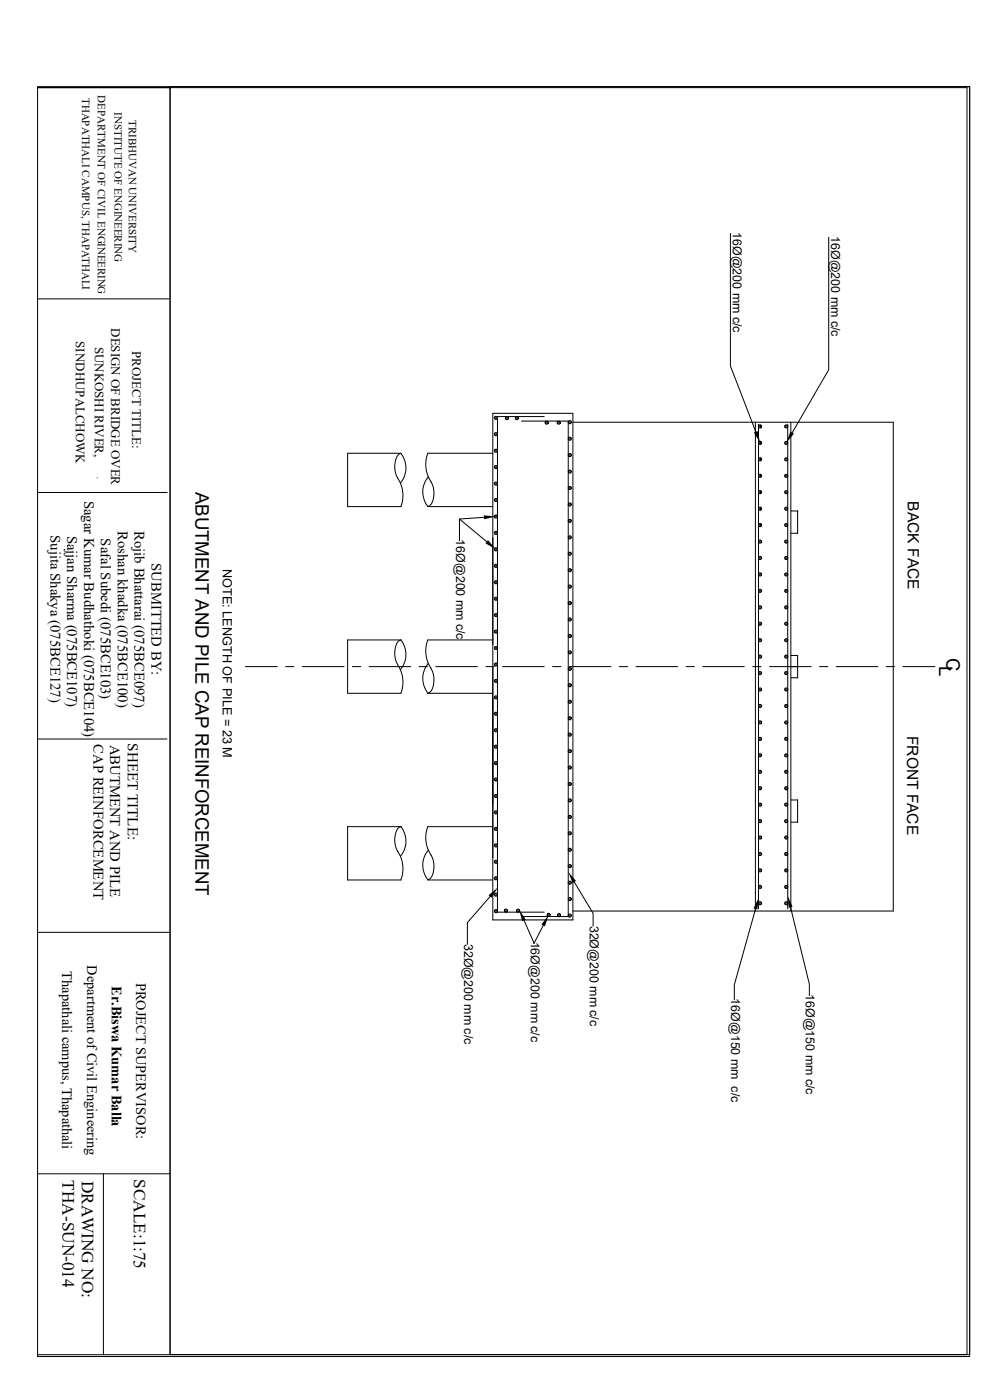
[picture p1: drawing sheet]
<svg xmlns="http://www.w3.org/2000/svg" width="297mm" height="420mm" viewBox="0 0 297 420" stroke-linecap="round" stroke-linejoin="round" font-family="sans-serif">
<defs><g id="words">
<g font-size="5.6">
<text x="58.6" y="147.5" transform="rotate(90 58.6 147.5)">ABUTMENT AND PILE CAP REINFORCEMENT</text>
<text x="283.6" y="197.5" transform="rotate(90 283.6 197.5)">C</text>
<text x="281.5" y="199.9" transform="rotate(90 281.5 199.9)">L</text>
</g>
<g font-size="5.2">
<text x="40.1" y="353.7" transform="rotate(90 40.1 353.7)">SCALE:1:75</text>
<text x="18.7" y="354.1" transform="rotate(90 18.7 354.1)">THA-SUN-014</text>
<text x="24.5" y="354.2" transform="rotate(90 24.5 354.2)">DRAWING NO:</text>
</g>
<g font-size="4.7">
<text x="272.1" y="150.4" transform="rotate(90 272.1 150.4)">BACK FACE</text>
<text x="271.9" y="220.7" transform="rotate(90 271.9 220.7)">FRONT FACE</text>
</g>
<text font-size="4.5" x="38.3" y="223" transform="rotate(90 38.3 223)">SHEET TITLE:</text>
<g font-size="4.4">
<text x="25.2" y="150.2" transform="rotate(90 25.2 150.2)">Sagar Kumar Budhathoki (075BCE104)</text>
<text x="15.1" y="160.6" transform="rotate(90 15.1 160.6)">Sujita Shakya (075BCE127)</text>
<text x="20.2" y="160.7" transform="rotate(90 20.2 160.7)">Sajjan Sharma (075BCE107)</text>
<text x="30.3" y="161.5" transform="rotate(90 30.3 161.5)">Safal Subedi (075BCE103)</text>
<text x="35.3" y="159.3" transform="rotate(90 35.3 159.3)">Roshan khadka (075BCE100)</text>
<text x="40.3" y="159.3" transform="rotate(90 40.3 159.3)">Rojib Bhattarai (075BCE097)</text>
<text x="45.4" y="168.9" transform="rotate(90 45.4 168.9)">SUBMITTED BY:</text>
<text x="28.1" y="223.3" transform="rotate(90 28.1 223.3)">CAP REINFORCEMENT</text>
<text x="33.1" y="223.4" transform="rotate(90 33.1 223.4)">ABUTMENT AND PILE</text>
</g>
<g font-size="4.3">
<text x="18.6" y="291.4" transform="rotate(90 18.6 291.4)">Thapathali campus, Thapathali</text>
<text x="26.1" y="289.6" transform="rotate(90 26.1 289.6)">Department of Civil Engineering</text>
<text x="33.5" y="295.8" transform="rotate(90 33.5 295.8)">Er.Biswa Kumar Balla</text>
<text x="40.8" y="294.8" transform="rotate(90 40.8 294.8)">PROJECT SUPERVISOR:</text>
</g>
<g font-size="3.9">
<text x="33.3" y="98.4" transform="rotate(90 33.3 98.4)">DESIGN OF BRIDGE OVER</text>
<text x="22.8" y="102.4" transform="rotate(90 22.8 102.4)">SINDHUPALCHOWK</text>
<text x="28.4" y="104" transform="rotate(90 28.4 104)">SUNKOSHI RIVER,</text>
<text x="39.6" y="105.3" transform="rotate(90 39.6 105.3)">PROJECT TITLE:</text>
</g>
<text font-size="3.8" x="66.8" y="170.6" transform="rotate(90 66.8 170.6)">NOTE: LENGTH OF PILE = 23 M</text>
<g font-size="3.7">
<text x="219.7" y="69.6" transform="rotate(90 219.7 69.6)">16Ø@200 mm c/c</text>
<text x="249.1" y="70.8" transform="rotate(90 249.1 70.8)">16Ø@200 mm c/c</text>
<text x="136.7" y="161.8" transform="rotate(90 136.7 161.8)">16Ø@200 mm c/c</text>
<text x="176.8" y="277.7" transform="rotate(90 176.8 277.7)">32Ø@200 mm c/c</text>
<text x="139.1" y="283.1" transform="rotate(90 139.1 283.1)">32Ø@200 mm c/c</text>
<text x="159" y="282.5" transform="rotate(90 159 282.5)">16Ø@200 mm c/c</text>
<text x="219.1" y="299.5" transform="rotate(90 219.1 299.5)">16Ø@150 mm c/c</text>
<text x="241.6" y="298.2" transform="rotate(90 241.6 298.2)">16Ø@150 mm c/c</text>
</g>
<g font-size="3.3">
<text x="24.6" y="29.4" transform="rotate(90 24.6 29.4)">THAPATHALI CAMPUS, THAPATHALI</text>
<text x="29.3" y="28.5" transform="rotate(90 29.3 28.5)">DEPARTMENT OF CIVIL ENGINEERING</text>
<text x="34.3" y="33.7" transform="rotate(90 34.3 33.7)">INSTITUTE OF ENGINEERING</text>
<text x="38.6" y="36" transform="rotate(90 38.6 36)">TRIBHUVAN UNIVERSITY</text>
</g>
</g></defs>
<g fill="none" stroke="#000" stroke-width=".3">
<path d="M11.3 26h279.3v381h-279.3zM51 26h239.6v380.4h-239.6zM218.9 70v39.8l7.6 19.7M248.4 71.2v39.7l-11 18.9M11.3 89.7h39.4M120.1 136a7 7 0 0 1-.1 8.9M147.7 124h24v152h-24zM147.7 136h-19.5a9.5 9.5 0 0 0 1 8.6M156.3 126.3h14v148.7h-14M163.1 125h-14v148.6h14M171.7 126.7h96v146.6h-96M226.4 126.7v146.6"/>
<path d="M227.3 127.3v145.3M228 127.5v.9M228 132.4v.9M228 137.4v.8M236.1 127.3v145.3M237 126.7v146.6M11.3 147.7h38.8M29.1 143.3h.1M33.4 145.5h.1M119.1 143.3a9.4 9.4 0 0 1 1 8.7M119.2 143.4a6.2 6.2 0 0 1 .5-7.2l.5-.2h-16v16h16M128.2 152h19.5"/>
<path d="M128.4 143a7 7 0 0 0-.2 8.9M129.2 144.6a6.2 6.2 0 0 1-.5 7.2l-.5 .1M137.7 155.7l8.2 6.8M145.1 155.2l-7.4 .5v6.5M228 142.3v.8M228 147.2v.9M228 152.2v.8M228 157.1v.8M237 153.3h2.1v6.7h-2.1M73.5 200h9.6M85.6 200h2.5M90.6 200h12.5"/>
<path d="M105.6 200h2.5M110.6 200h12.5M119.1 199.3a9.4 9.4 0 0 1 1 8.7M119.2 199.3a6.2 6.2 0 0 1 .5-7.1l.5-.2h-16v16h16M120.1 192a7 7 0 0 1-.1 8.9M125.6 200h2.5M128.4 199a7.1 7.1 0 0 0-.2 8.9 3.2 3.2 0 0 0 1.8-3.4 6.3 6.3 0 0 0-.8-3.9M130.6 200h12.5M145.6 200h2.5M147.7 192h-19.5a9.5 9.5 0 0 0 1 8.6M150.6 200h12.5M165.6 200h2.5"/>
<path d="M170.6 200h12.5M185.6 200h2.5M190.6 200h12.5M205.6 200h2.5M210.6 200h12.5M225.6 200h2.5M230.6 200h12.5M237 196.6h2.1v6.7h-2M245.6 200h2.5M250.6 200h12.5M265.6 200h2.5M270.6 200h9.6"/>
<path d="M128.2 208h19.5M11.3 221.7h38.7M227.8 236.9h.1M235.6 236.9h.1M237 240h2.1v6.6h-2.1M119.1 255.3a9.4 9.4 0 0 1 1 8.6M119.2 255.4a6.2 6.2 0 0 1 .5-7.2l.5-.2h-16v16h16M120.1 248a7 7 0 0 1-.1 8.9M128.4 255a7.1 7.1 0 0 0-.2 8.9 3.2 3.2 0 0 0 1.8-3.4 6.3 6.3 0 0 0-.8-4M147.7 248h-19.5a9.5 9.5 0 0 0 1 8.6M11.3 279.7h39.7M128.2 264h19.5"/>
<path d="M146.9 268.9l-6.8 7.9v6.5M157.1 276.1l3 6.9 2.7-5.4M172.1 264.6l5.7 9.4v3.8M226.4 272.7l-6.3 22.7v4.5M236.9 272.2l5.7 23v3.5M11.3 352.1h39.7M31 352.1v54.3M11.3 406.4h278.5v-380.1h-278.5h39.7v380.1"/>
<circle cx="148.6" cy="125.3" r=".47"/>
<circle cx="148.6" cy="135.2" r=".47"/>
<circle cx="148.6" cy="130.3" r=".47"/>
<circle cx="151.9" cy="125.4" r=".47"/>
<circle cx="154.9" cy="125.4" r=".47"/>
<circle cx="163.8" cy="126.8" r=".47"/>
<circle cx="167.4" cy="126.8" r=".47"/>
<circle cx="170.8" cy="126.7" r=".47"/>
<circle cx="170.8" cy="131.6" r=".47"/>
<circle cx="170.8" cy="136.5" r=".47"/>
<circle cx="227.8" cy="137.8" r=".47"/>
<circle cx="227.8" cy="127.9" r=".47"/>
<circle cx="227.8" cy="132.8" r=".47"/>
<circle cx="235.6" cy="132.9" r=".47"/>
<circle cx="235.6" cy="127.9" r=".47"/>
<circle cx="235.6" cy="137.8" r=".47"/>
<circle cx="148.6" cy="140.1" r=".47"/>
<circle cx="148.6" cy="145.1" r=".47"/>
<circle cx="148.6" cy="159.8" r=".47"/>
<circle cx="148.6" cy="150" r=".47"/>
<circle cx="148.6" cy="154.9" r=".47"/>
<circle cx="170.8" cy="141.5" r=".47"/>
<circle cx="170.8" cy="146.4" r=".47"/>
<circle cx="170.8" cy="151.3" r=".47"/>
<circle cx="170.8" cy="156.2" r=".47"/>
<circle cx="227.8" cy="147.6" r=".47"/>
<circle cx="227.8" cy="142.7" r=".47"/>
<circle cx="227.8" cy="152.6" r=".47"/>
<circle cx="227.8" cy="157.5" r=".47"/>
<circle cx="235.6" cy="152.6" r=".47"/>
<circle cx="235.6" cy="157.5" r=".47"/>
<circle cx="235.6" cy="142.7" r=".47"/>
<circle cx="235.6" cy="147.6" r=".47"/>
<circle cx="148.6" cy="164.8" r=".47"/>
<circle cx="148.6" cy="169.7" r=".47"/>
<circle cx="148.6" cy="179.6" r=".47"/>
<circle cx="148.6" cy="174.7" r=".47"/>
<circle cx="170.8" cy="166.1" r=".47"/>
<circle cx="170.8" cy="161.2" r=".47"/>
<circle cx="170.8" cy="171.1" r=".47"/>
<circle cx="170.8" cy="176" r=".47"/>
<circle cx="227.8" cy="167.4" r=".47"/>
<circle cx="227.8" cy="162.5" r=".47"/>
<circle cx="227.8" cy="172.3" r=".47"/>
<circle cx="227.8" cy="177.2" r=".47"/>
<circle cx="235.6" cy="162.5" r=".47"/>
<circle cx="235.6" cy="172.3" r=".47"/>
<circle cx="235.6" cy="167.4" r=".47"/>
<circle cx="235.6" cy="177.2" r=".47"/>
<circle cx="148.6" cy="184.5" r=".47"/>
<circle cx="148.6" cy="189.5" r=".47"/>
<circle cx="148.6" cy="194.4" r=".47"/>
<circle cx="148.6" cy="199.3" r=".47"/>
<circle cx="170.8" cy="180.9" r=".47"/>
<circle cx="170.8" cy="185.8" r=".47"/>
<circle cx="170.8" cy="190.8" r=".47"/>
<circle cx="170.8" cy="195.7" r=".47"/>
<circle cx="227.8" cy="192.1" r=".47"/>
<circle cx="227.8" cy="197" r=".47"/>
<circle cx="227.8" cy="182.2" r=".47"/>
<circle cx="227.8" cy="187.1" r=".47"/>
<circle cx="235.6" cy="192.1" r=".47"/>
<circle cx="235.6" cy="197" r=".47"/>
<circle cx="235.6" cy="182.2" r=".47"/>
<circle cx="235.6" cy="187.1" r=".47"/>
<circle cx="148.6" cy="214.1" r=".47"/>
<circle cx="148.6" cy="204.2" r=".47"/>
<circle cx="148.6" cy="209.2" r=".47"/>
<circle cx="148.6" cy="219.1" r=".47"/>
<circle cx="170.8" cy="205.6" r=".47"/>
<circle cx="170.8" cy="200.7" r=".47"/>
<circle cx="170.8" cy="210.5" r=".47"/>
<circle cx="170.8" cy="215.5" r=".47"/>
<circle cx="227.8" cy="216.7" r=".47"/>
<circle cx="227.8" cy="206.8" r=".47"/>
<circle cx="227.8" cy="211.8" r=".47"/>
<circle cx="227.8" cy="201.9" r=".47"/>
<circle cx="235.6" cy="216.7" r=".47"/>
<circle cx="235.6" cy="206.8" r=".47"/>
<circle cx="235.6" cy="211.8" r=".47"/>
<circle cx="235.6" cy="201.9" r=".47"/>
<circle cx="148.6" cy="228.9" r=".47"/>
<circle cx="148.6" cy="233.8" r=".47"/>
<circle cx="148.6" cy="224" r=".47"/>
<circle cx="148.6" cy="238.8" r=".47"/>
<circle cx="170.8" cy="230.2" r=".47"/>
<circle cx="170.8" cy="220.4" r=".47"/>
<circle cx="170.8" cy="225.3" r=".47"/>
<circle cx="170.8" cy="235.2" r=".47"/>
<circle cx="227.8" cy="226.6" r=".47"/>
<circle cx="227.8" cy="236.5" r=".47"/>
<circle cx="227.8" cy="221.6" r=".47"/>
<circle cx="227.8" cy="231.5" r=".47"/>
<circle cx="235.6" cy="221.6" r=".47"/>
<circle cx="235.6" cy="231.5" r=".47"/>
<circle cx="235.6" cy="236.5" r=".47"/>
<circle cx="235.6" cy="226.6" r=".47"/>
<circle cx="148.6" cy="248.7" r=".47"/>
<circle cx="148.6" cy="258.5" r=".47"/>
<circle cx="148.6" cy="243.7" r=".47"/>
<circle cx="148.6" cy="253.6" r=".47"/>
<circle cx="170.8" cy="250" r=".47"/>
<circle cx="170.8" cy="254.9" r=".47"/>
<circle cx="170.8" cy="259.8" r=".47"/>
<circle cx="170.8" cy="245.1" r=".47"/>
<circle cx="170.8" cy="240.1" r=".47"/>
<circle cx="227.8" cy="246.3" r=".47"/>
<circle cx="227.8" cy="256.2" r=".47"/>
<circle cx="227.8" cy="241.4" r=".47"/>
<circle cx="227.8" cy="251.2" r=".47"/>
<circle cx="235.6" cy="256.2" r=".47"/>
<circle cx="235.6" cy="246.3" r=".47"/>
<circle cx="235.6" cy="251.2" r=".47"/>
<circle cx="235.6" cy="241.4" r=".47"/>
<circle cx="148.6" cy="268.4" r=".47"/>
<circle cx="148.6" cy="263.5" r=".47"/>
<circle cx="148.6" cy="273.3" r=".47"/>
<circle cx="151.6" cy="273.2" r=".47"/>
<circle cx="155.3" cy="273.2" r=".47"/>
<circle cx="164.4" cy="274.4" r=".47"/>
<circle cx="167.6" cy="274.5" r=".47"/>
<circle cx="170.8" cy="274.6" r=".47"/>
<circle cx="170.8" cy="269.7" r=".47"/>
<circle cx="170.8" cy="264.8" r=".47"/>
<circle cx="227.8" cy="261.1" r=".47"/>
<circle cx="227.8" cy="271" r=".47"/>
<circle cx="227.8" cy="266.1" r=".47"/>
<circle cx="235.6" cy="266.1" r=".47"/>
<circle cx="235.6" cy="261.1" r=".47"/>
<circle cx="235.6" cy="271" r=".47"/>
</g>
<g fill="#000">
<path d="M148.2 125.2v.2zM148.2 125.2v.3zM148.2 130.1v.2zM148.2 130.1v.3zM148.2 135.1v.2zM148.2 140v.2zM148.2 140v.3zM148.2 125.1v.4zM148.2 125.1v.5zM148.2 130v.4zM148.2 130v.5zM148.2 135v.3z"/>
<path d="M148.2 135v.4zM148.2 139.9v.4zM148.3 125.1l-.1 .5zM148.3 125.1v.5zM148.3 130v.6zM148.3 134.9l-.1 .5zM148.3 134.9v.6zM148.3 139.9v.5zM148.3 125v.6zM148.3 125v.7zM148.3 129.9v.7zM148.3 134.9v.7z"/>
<path d="M148.3 139.8v.6zM148.3 139.8v.7zM148.4 124.9l-.1 .8zM148.4 124.9v.8zM148.4 129.9v.8zM148.4 134.8l-.1 .8zM148.4 134.8v.8zM148.4 139.7v.8zM148.5 124.9v.9zM148.5 129.8v.9zM148.5 134.8v.8zM148.5 139.7v.9z"/>
<path d="M148.5 134.7v1zM148.6 124.9l-.1 .9zM148.6 129.8l-.1 .9zM148.6 134.7l-.1 1zM148.6 139.7l-.1 .9zM148.6 124.9v.9zM148.7 124.9l-.1 .9zM148.6 129.8v.9zM148.7 129.8l-.1 .9zM148.6 134.7v1zM148.7 134.7l-.1 1zM148.6 139.7v.9z"/>
<path d="M148.7 139.7l-.1 .9zM148.7 124.9v.9zM148.8 124.9l-.1 .9zM148.7 129.8v.9zM148.8 129.8l-.1 .9zM148.7 134.7v1zM148.8 134.8l-.1 .9zM148.7 139.7v.9zM148.8 139.7l-.1 .9zM148.8 124.9v.9zM148.8 129.8v.9zM148.8 129.9v.8z"/>
<path d="M148.8 134.8v.8zM148.8 139.7v.9zM148.8 124.9v.8zM148.9 125l-.1 .7zM148.9 129.9l-.1 .8zM148.9 134.9l-.1 .7zM148.8 139.7v.8zM148.9 139.8l-.1 .7zM148.9 125v.7zM149 125.1l-.1 .6zM148.9 129.9v.7zM149 130l-.1 .6z"/>
<path d="M148.9 134.9v.7zM149 134.9l-.1 .7zM148.9 139.8v.7zM149 139.9l-.1 .6zM149 125.1v.5zM149 130v.6zM149 134.9v.6zM149 135v.5zM149 139.9v.5zM149.1 125.2l-.1 .4zM149 130v.5zM149.1 130.1l-.1 .4z"/>
<path d="M149 135v.4zM149.1 135.1l-.1 .3zM149 139.9v.4zM149.1 140l-.1 .3zM149.1 125.2v.3zM149.1 125.3v.2zM149.1 130.1v.3zM149.1 130.2v.2zM149.1 135.1v.2zM149.1 135.2v.1zM151.5 125.2v.4zM151.5 125.3v.2z"/>
<path d="M151.5 125.3v.3zM151.6 125.2v.5zM151.6 125.1v.6zM151.6 125.1v.7zM151.7 125.1v.8zM151.8 125l-.1 .9zM151.8 125v.9zM151.9 125l-.1 .9zM151.9 125v.9zM152 125l-.1 .9zM152 125v.9zM152.1 125l-.1 .9z"/>
<path d="M152.1 125v.9zM152.2 125.1l-.1 .8zM152.2 125.1v.8zM152.3 125.1l-.1 .8zM152.3 125.1v.7zM152.3 125.2v.6zM152.3 125.2v.5zM152.4 125.2l-.1 .5zM152.4 125.3v.3zM152.4 125.4v.2zM152.4 125.2v.4zM154.4 125.3v.2z"/>
<path d="M154.4 125.3v.3zM154.5 125.2l-.1 .4zM154.5 125.2v.4zM154.5 125.2v.5zM154.6 125.1l-.1 .6zM154.6 125.1v.7zM154.6 125.1v.8zM154.7 125v.9zM154.8 125l-.1 .9zM154.8 125v.9zM154.9 125l-.1 .9zM154.9 125v.9z"/>
<path d="M155 125l-.1 .9zM155 125v.9zM155.1 125l-.1 .9zM155.1 125v.9zM155.2 125.1l-.1 .8zM155.2 125.1v.8zM155.2 125.1v.7zM155.3 125.2l-.1 .6zM155.3 125.2v.5zM155.4 125.3v.3zM155.4 125.4v.2zM155.3 125.2v.4z"/>
<path d="M155.4 125.3l-.1 .3zM163.4 126.7v.1zM163.4 126.7v.2zM163.4 126.6v.3zM163.4 126.6v.4zM163.4 126.5v.5zM163.5 126.4l-.1 .6zM163.5 126.4v.7zM163.6 126.4l-.1 .7zM163.6 126.4v.8zM163.7 126.3v.9zM163.7 126.3v1z"/>
<path d="M163.8 126.3l-.1 1zM163.8 126.3v1zM163.9 126.3l-.1 1zM163.9 126.3v1zM164 126.3l-.1 1zM164 126.3v.9zM164.1 126.4l-.1 .8zM164.1 126.4v.8zM164.1 126.4v.7zM164.2 126.5l-.1 .6zM164.3 126.6v.4zM164.3 126.7v.3z"/>
<path d="M164.2 126.5v.5zM164.3 126.6l-.1 .4zM164.3 126.7v.2zM167 126.7v.1zM167 126.7v.2zM167 126.6v.3zM167 126.6v.4zM167 126.5v.5zM167.1 126.4v.7zM167.2 126.4l-.1 .7zM167.2 126.4v.8zM167.3 126.3v.9z"/>
<path d="M167.3 126.3v1zM167.4 126.3l-.1 1zM167.4 126.3v1zM167.5 126.3l-.1 1zM167.5 126.3v1zM167.6 126.3l-.1 1zM167.6 126.3v.9zM167.7 126.4l-.1 .8zM167.7 126.4v.8zM167.7 126.4v.7zM167.8 126.5l-.1 .6zM167.9 126.6v.4z"/>
<path d="M167.9 126.7v.3zM167.8 126.5v.5zM167.9 126.6l-.1 .4zM167.9 126.7v.2zM170.3 126.5v.2zM170.3 126.5v.3zM170.3 131.5v.2zM170.3 136.4v.2zM170.3 136.4v.3zM170.3 126.4v.4zM170.3 126.4v.5zM170.3 131.4v.3z"/>
<path d="M170.3 131.4v.4zM170.3 136.3v.4zM170.4 126.4l-.1 .5zM170.4 126.4v.6zM170.4 131.3l-.1 .5zM170.4 131.3v.6zM170.4 136.2l-.1 .5zM170.4 136.2v.6zM170.5 126.3v.7zM170.5 131.2l-.1 .7zM170.5 131.2v.8zM170.5 136.2v.7z"/>
<path d="M170.5 136.1v.8zM170.6 126.2v.9zM170.6 131.1v.9zM170.6 136.1v.8zM170.7 126.2v.9zM170.7 131.1l-.1 .9zM170.7 136.1v.9zM170.8 126.2l-.1 .9zM170.7 131.1v.9zM170.8 131.1v1zM170.8 136.1l-.1 .9zM170.8 126.2v.9z"/>
<path d="M170.9 126.2l-.1 .9zM170.9 131.1l-.1 1zM170.8 136.1v.9zM170.9 136.1l-.1 .9zM170.9 126.2v.9zM170.9 131.1v.9zM170.9 136.1v.9zM171 126.3l-.1 .8zM171 131.2l-.1 .8zM170.9 136.1v.8zM171 136.1l-.1 .8zM171 126.3v.7z"/>
<path d="M171.1 126.3l-.1 .7zM171 131.2v.8zM171.1 131.2l-.1 .8zM171 136.1v.8zM171.1 136.2l-.1 .7zM171.1 126.3v.7zM171.2 126.4l-.1 .6zM171.1 131.2v.8zM171.2 131.3l-.1 .7zM171.1 136.2v.7zM171.2 136.2l-.1 .7zM171.2 126.4v.6z"/>
<path d="M171.2 131.3v.6zM171.2 131.4v.5zM171.2 136.2v.6zM171.2 136.3v.5zM171.2 126.5v.3zM171.2 126.6v.2zM171.2 126.4v.5zM171.2 126.5v.4zM171.2 131.5v.2zM171.2 131.6v.1zM171.2 131.4v.4zM171.2 131.5v.3z"/>
<path d="M171.2 136.4v.3zM171.2 136.5v.2zM171.2 136.3v.4zM225.9 129.8l1.2-.5 .7 3.5zM227.3 127.8v.2zM227.3 127.8v.3zM227.3 132.7v.2zM227.3 132.7v.3zM227.3 137.7v.1zM227.3 137.7v.2zM227.4 127.7l-.1 .4zM227.4 127.7v.4z"/>
<path d="M227.4 132.7l-.1 .3zM227.4 132.7v.4zM227.4 137.6l-.1 .3zM227.4 137.6v.4zM227.4 127.6v.5zM227.4 127.6v.6zM227.4 132.6v.5zM227.4 137.5v.5zM227.4 137.5v.6zM227.5 127.6l-.1 .6zM227.5 127.6v.7zM227.5 132.5l-.1 .6z"/>
<path d="M227.5 132.5v.7zM227.5 137.5l-.1 .6zM227.5 137.5v.6zM227.5 132.5v.8zM227.5 137.4v.8zM227.6 127.5v.9zM227.6 132.4v.9zM227.6 137.4v.8zM227.7 127.5v.9zM227.7 132.4l-.1 .9zM227.7 137.3v1zM227.8 127.5l-.1 .9z"/>
<path d="M227.7 132.4v.9zM227.8 132.4l-.1 .9zM227.8 137.3l-.1 1zM227.8 127.5v.9zM227.9 127.5l-.1 .9zM227.8 132.4v.9zM227.9 132.4l-.1 .9zM227.8 137.3v1zM227.9 137.3l-.1 1zM227.9 127.5v.9zM228 127.5l-.1 .9zM227.9 132.4v.9z"/>
<path d="M228 132.4l-.1 .9zM227.9 137.3v1zM228 137.4l-.1 .9zM228 127.5v.9zM228 127.6v.8zM228 132.4v.9zM228 132.5v.8zM228 137.4v.8zM228 127.6v.7zM228.1 127.6l-.1 .7zM228.1 132.5l-.1 .8zM228.1 137.5l-.1 .7z"/>
<path d="M228.1 127.6v.7zM228.2 127.6l-.1 .7zM228.1 132.5v.7zM228.2 132.6l-.1 .6zM228.1 137.5v.6zM228.2 137.5l-.1 .6zM228.2 127.7v.4zM228.2 127.8v.3zM228.2 127.6v.6zM228.2 127.7v.5zM228.2 132.7v.4zM228.2 132.6v.5z"/>
<path d="M228.2 137.6v.4zM228.2 137.7v.3zM228.2 137.5v.6zM228.2 137.6v.5zM228.3 127.9l-.1 .2zM228.2 132.7v.3zM228.3 132.8l-.1 .2zM228.2 137.7v.2zM228.3 137.8l-.1 .1zM235.2 127.8v.2zM235.2 127.8v.3zM235.2 132.8v.1z"/>
<path d="M235.2 132.8v.2zM235.2 137.7v.1zM235.2 137.7v.2zM235.2 127.7v.4zM235.2 132.7v.3zM235.2 132.7v.4zM235.2 137.6v.3zM235.2 137.6v.4zM235.3 127.6l-.1 .5zM235.3 127.6v.6zM235.3 132.6l-.1 .5zM235.3 132.6v.5z"/>
<path d="M235.3 137.5l-.1 .5zM235.3 137.5v.6zM235.3 127.6v.7zM235.3 132.5v.6zM235.3 132.5v.7zM235.4 127.6v.7zM235.4 132.5v.8zM235.4 137.4v.8zM235.5 127.5v.9zM235.5 132.4l-.1 .9zM235.5 132.4v.9zM235.5 137.4l-.1 .8z"/>
<path d="M235.5 137.4v.8zM235.5 137.3v1zM235.6 127.5l-.1 .9zM235.6 132.4v.9zM235.6 137.3l-.1 1zM235.6 127.5v.9zM235.7 127.5l-.1 .9zM235.7 132.4l-.1 .9zM235.6 137.3v1zM235.7 137.3l-.1 1zM235.7 127.5v.9zM235.8 127.5l-.1 .9z"/>
<path d="M235.7 132.4v.9zM235.8 132.4l-.1 .9zM235.7 137.3v1zM235.8 137.4l-.1 .9zM235.8 127.5v.9zM235.9 127.6l-.1 .8zM235.8 132.4v.9zM235.9 132.5l-.1 .8zM235.8 137.4v.8zM235.9 137.4l-.1 .8zM235.9 127.6v.7zM236 127.6l-.1 .7z"/>
<path d="M235.9 132.5v.8zM236 132.5l-.1 .8zM235.9 137.4v.8zM236 137.5l-.1 .7zM236 127.6v.7zM236 132.5v.7zM236 132.6v.6zM236 137.5v.6zM236 127.6v.6zM236.1 127.7l-.1 .5zM236 132.6v.5zM236.1 132.7l-.1 .4z"/>
<path d="M236.1 137.6l-.1 .5zM236.1 127.8v.3zM236.1 127.9v.2zM236.1 127.7v.4zM236.1 132.8v.2zM236.1 132.7v.4zM236.1 132.8v.3zM236.1 137.7v.2zM236.1 137.8v.1zM236.1 137.6v.4zM236.1 137.7v.3zM236.9 129.5l1.1 .6-2.4 2.8z"/>
<path d="M145 154.6l3.6 .3-3.5 .9zM148.2 144.9v.2zM148.2 144.9v.3zM148.2 149.9v.1zM148.2 149.9v.2zM148.2 154.8v.2zM148.2 154.8v.3zM148.2 159.7v.2zM148.2 159.7v.3zM148.2 144.9v.4zM148.2 149.8v.3zM148.2 149.8v.4z"/>
<path d="M148.2 154.7v.4zM148.2 154.7v.5zM148.2 159.7v.4zM148.3 144.8l-.1 .5zM148.3 144.8v.6zM148.3 149.7l-.1 .5zM148.3 149.7v.6zM148.3 154.6l-.1 .6zM148.3 154.6v.6zM148.3 159.6l-.1 .5zM148.3 159.6v.5zM148.3 144.7v.7z"/>
<path d="M148.3 149.6v.7zM148.3 149.6v.8zM148.3 154.6v.7zM148.3 159.5v.6zM148.3 159.5v.7zM148.4 144.7l-.1 .7zM148.4 144.7v.8zM148.4 149.6v.8zM148.4 154.6v.7zM148.4 159.5v.8zM148.5 144.7v.8zM148.5 149.6v.9z"/>
<path d="M148.5 154.5v.9zM148.5 159.4v.9zM148.5 144.6v.9zM148.6 144.6l-.1 .9zM148.6 149.5l-.1 1zM148.6 154.5l-.1 .9zM148.6 159.4l-.1 .9zM148.6 144.6v.9zM148.7 144.6l-.1 .9zM148.6 149.5v1zM148.7 149.6l-.1 .9zM148.6 154.5v.9z"/>
<path d="M148.7 154.5l-.1 .9zM148.6 159.4v.9zM148.7 159.4l-.1 .9zM148.7 144.6v.9zM148.8 144.7l-.1 .8zM148.7 149.6v.9zM148.8 149.6l-.1 .9zM148.7 154.5v.9zM148.8 154.5l-.1 .9zM148.7 159.4v.9zM148.8 159.4l-.1 .9zM148.8 144.7v.8z"/>
<path d="M148.8 149.6v.9zM148.8 154.5v.9zM148.8 154.6v.8zM148.8 159.4v.9zM148.8 159.5v.8zM148.9 144.7l-.1 .8zM148.8 149.6v.8zM148.9 149.6l-.1 .8zM148.8 154.6v.7zM148.9 154.6l-.1 .7zM148.9 159.5l-.1 .8zM148.9 144.7v.7z"/>
<path d="M149 144.8l-.1 .6zM148.9 149.6v.8zM149 149.7l-.1 .7zM148.9 154.6v.7zM149 154.6l-.1 .7zM148.9 159.5v.7zM149 159.6l-.1 .6zM149 144.8v.6zM149 144.9v.5zM149 149.7v.6zM149 149.8v.5zM149 154.6v.6z"/>
<path d="M149 154.7v.5zM149 159.6v.5zM149 159.7v.4zM149 144.9v.4zM149.1 144.9l-.1 .4zM149 149.8v.4zM149.1 149.9l-.1 .3zM149.1 154.8l-.1 .4zM149.1 159.7l-.1 .4zM149.1 140v.3zM149.1 140.1v.2zM149.1 144.9v.3z"/>
<path d="M149.1 145v.2zM149.1 149.9v.2zM149.1 154.8v.3zM149.1 154.9v.2zM149.1 159.7v.3zM149.1 159.8v.2zM170.3 141.4v.1zM170.3 141.4v.2zM170.3 146.3v.1zM170.3 146.3v.2zM170.3 151.2v.2zM170.3 151.2v.3z"/>
<path d="M170.3 156.1v.2zM170.3 156.1v.3zM170.3 141.3v.3zM170.3 141.3v.4zM170.3 146.2v.3zM170.3 146.2v.4zM170.3 151.1v.4zM170.3 151.1v.5zM170.3 156v.4zM170.3 156v.5zM170.4 141.2l-.1 .5zM170.4 141.2v.5z"/>
<path d="M170.4 146.1l-.1 .5zM170.4 146.1v.6zM170.4 151l-.1 .6zM170.4 151v.6zM170.4 156l-.1 .5zM170.4 156v.5zM170.5 141.1v.7zM170.5 146v.7zM170.5 151v.7zM170.5 155.9v.7zM170.5 141.1v.8zM170.5 146v.8z"/>
<path d="M170.5 150.9v.8zM170.5 155.9v.8zM170.6 141v.9zM170.6 146l-.1 .8zM170.6 150.9v.9zM170.6 155.8l-.1 .9zM170.7 141l-.1 .9zM170.6 146v.8zM170.7 145.9v1zM170.7 150.9v.9zM170.6 155.8v.9zM170.7 155.8v.9z"/>
<path d="M170.7 141v.9zM170.8 141v.9zM170.8 145.9l-.1 1zM170.8 150.9l-.1 .9zM170.8 155.8l-.1 .9zM170.9 141l-.1 .9zM170.8 145.9v1zM170.9 145.9l-.1 1zM170.8 150.9v.9zM170.9 150.9l-.1 .9zM170.8 155.8v.9zM170.9 155.8l-.1 .9z"/>
<path d="M170.9 141v.9zM170.9 145.9v1zM170.9 146v.9zM170.9 150.9v.9zM170.9 155.8v.9zM171 141.1l-.1 .8zM170.9 146v.8zM171 146l-.1 .8zM171 150.9l-.1 .9zM171 155.9l-.1 .8zM171 141.1v.8zM171.1 141.1l-.1 .8z"/>
<path d="M171 146v.8zM171.1 146l-.1 .8zM171 150.9v.8zM171.1 151l-.1 .7zM171 155.9v.8zM171.1 155.9l-.1 .8zM171.1 141.1v.7zM171.2 141.2l-.1 .6zM171.1 146v.7zM171.2 146.1l-.1 .6zM171.1 151v.7zM171.2 151l-.1 .7z"/>
<path d="M171.1 155.9v.7zM171.2 156l-.1 .6zM171.2 141.2v.5zM171.2 141.3v.4zM171.2 146.1v.6zM171.2 146.2v.5zM171.2 151v.6zM171.2 151.1v.5zM171.2 156v.5zM171.2 141.4v.2zM171.2 141.4v.3zM171.2 146.3v.2z"/>
<path d="M171.2 146.2v.4zM171.2 146.3v.3zM171.2 151.2v.3zM171.2 151.3v.2zM171.2 151.2v.4zM171.2 156.1v.3zM171.2 156.2v.2zM171.2 156.1v.4zM227.3 142.6v.2zM227.3 142.6v.3zM227.3 147.5v.2zM227.3 147.5v.3z"/>
<path d="M227.3 152.5v.2zM227.3 157.4v.2zM227.4 142.5l-.1 .4zM227.4 142.5v.4zM227.4 147.4l-.1 .4zM227.4 147.4v.5zM227.4 152.4l-.1 .3zM227.4 152.4v.4zM227.4 157.3l-.1 .3zM227.4 157.3v.4zM227.4 142.5v.5zM227.4 147.4v.6z"/>
<path d="M227.4 152.3v.5zM227.4 152.3v.6zM227.4 157.2v.5zM227.4 157.2v.6zM227.5 142.4l-.1 .6zM227.5 142.4v.7zM227.5 147.3l-.1 .7zM227.5 147.3v.7zM227.5 152.2l-.1 .7zM227.5 152.2v.8zM227.5 157.2l-.1 .6zM227.5 157.2v.7z"/>
<path d="M227.5 142.3v.8zM227.5 157.1v.8zM227.6 142.3v.9zM227.6 147.2v.9zM227.6 152.1v.9zM227.6 157.1v.8zM227.7 142.3l-.1 .9zM227.7 147.2v.9zM227.7 152.1l-.1 .9zM227.7 157.1v.9zM227.7 142.3v.9zM227.8 142.2v1z"/>
<path d="M227.8 147.2l-.1 .9zM227.7 152.1v.9zM227.8 152.1v1zM227.8 157.1l-.1 .9zM227.9 142.3l-.1 .9zM227.8 147.2v.9zM227.9 147.2l-.1 .9zM227.9 152.1l-.1 1zM227.8 157.1v.9zM227.9 157.1l-.1 .9zM227.9 142.3v.9zM228 142.3l-.1 .9z"/>
<path d="M227.9 147.2v.9zM228 147.2l-.1 .9zM227.9 152.1v.9zM228 152.1l-.1 .9zM227.9 157.1v.9zM228 157.1l-.1 .9zM228 142.3v.9zM228 147.2v.9zM228 147.3v.8zM228 152.1v.9zM228 152.2v.8zM228 157.1v.8z"/>
<path d="M228 142.3v.8zM228.1 142.4l-.1 .7zM228 147.3v.7zM228.1 147.3l-.1 .7zM228.1 152.2l-.1 .8zM228.1 157.2l-.1 .7zM228.1 142.4v.7zM228.2 142.5l-.1 .6zM228.1 147.3v.7zM228.2 147.4l-.1 .6zM228.1 152.2v.8zM228.2 152.3l-.1 .7z"/>
<path d="M228.1 157.2v.7zM228.2 157.2l-.1 .7zM228.2 142.5v.4zM228.2 142.6v.3zM228.2 142.5v.5zM228.2 147.4v.5zM228.2 147.5v.4zM228.2 147.4v.6zM228.2 152.4v.4zM228.2 152.5v.3zM228.2 152.3v.6zM228.2 152.4v.5z"/>
<path d="M228.2 157.3v.4zM228.2 157.4v.3zM228.2 157.2v.6zM228.2 157.3v.5zM228.3 142.7l-.1 .2zM228.2 147.5v.3zM228.3 147.6l-.1 .2zM228.2 152.5v.2zM228.3 152.6l-.1 .1zM228.2 157.4v.2zM228.3 157.5l-.1 .1zM235.2 142.6v.2z"/>
<path d="M235.2 142.6v.3zM235.2 147.5v.2zM235.2 147.5v.3zM235.2 152.5v.2zM235.2 157.4v.2zM235.2 142.5v.4zM235.2 147.4v.4zM235.2 147.4v.5zM235.2 152.4v.3zM235.2 152.4v.4zM235.2 157.3v.3zM235.2 157.3v.4z"/>
<path d="M235.3 142.5l-.1 .4zM235.3 142.5v.5zM235.3 147.4l-.1 .5zM235.3 147.4v.6zM235.3 152.3l-.1 .5zM235.3 152.3v.6zM235.3 157.3v.5zM235.3 142.4v.6zM235.3 142.4v.7zM235.3 147.3v.7zM235.3 152.2v.7zM235.3 152.2v.8z"/>
<path d="M235.3 157.2v.6zM235.3 157.2v.7zM235.4 142.3v.8zM235.4 147.3v.7zM235.4 152.2v.8zM235.4 157.1v.8zM235.5 142.3l-.1 .8zM235.5 142.3v.9zM235.5 147.2l-.1 .8zM235.5 147.2v.9zM235.5 152.1l-.1 .9zM235.5 152.1v.9z"/>
<path d="M235.5 157.1l-.1 .8zM235.5 157.1v.8zM235.5 157.1v.9zM235.6 142.3v.9zM235.6 147.2l-.1 .9zM235.6 152.1v1zM235.6 157.1l-.1 .9zM235.7 142.3l-.1 .9zM235.6 147.2v.9zM235.7 147.2l-.1 .9zM235.7 152.1l-.1 1zM235.6 157.1v.9z"/>
<path d="M235.7 157.1l-.1 .9zM235.7 142.3v.9zM235.8 142.3l-.1 .9zM235.7 147.2v.9zM235.8 147.2l-.1 .9zM235.7 152.1v.9zM235.8 152.1l-.1 .9zM235.7 157.1v.9zM235.8 157.1l-.1 .9zM235.8 142.3v.9zM235.9 142.3l-.1 .9zM235.8 147.2v.9z"/>
<path d="M235.9 147.3l-.1 .8zM235.8 152.1v.9zM235.9 152.2l-.1 .8zM235.8 157.1v.8zM235.9 157.1l-.1 .8zM235.9 142.3v.8zM236 142.4l-.1 .7zM235.9 147.3v.7zM236 147.3l-.1 .7zM235.9 152.2v.8zM236 152.2l-.1 .8zM235.9 157.1v.8z"/>
<path d="M236 157.2l-.1 .7zM236 142.4v.7zM236 142.5v.6zM236 147.3v.7zM236 147.4v.6zM236 152.2v.8zM236 152.3v.7zM236 157.2v.7zM236 157.3v.6zM236 142.5v.5zM236.1 142.5l-.1 .5zM236.1 147.4l-.1 .6z"/>
<path d="M236 152.3v.6zM236.1 152.4l-.1 .5zM236 157.3v.5zM236.1 157.3l-.1 .5zM236.1 142.6v.3zM236.1 142.7v.2zM236.1 142.5v.4zM236.1 147.5v.3zM236.1 147.6v.2zM236.1 147.4v.5zM236.1 147.5v.4zM236.1 152.5v.2z"/>
<path d="M236.1 152.6v.1zM236.1 152.4v.4zM236.1 152.5v.3zM236.1 157.4v.2zM236.1 157.5v.1zM236.1 157.3v.4zM236.1 157.4v.3zM146.3 162.1l2.3 2.7-3.1-1.8zM148.2 164.7v.1zM148.2 164.7v.2zM148.2 169.6v.2zM148.2 169.6v.3z"/>
<path d="M148.2 174.5v.2zM148.2 174.5v.3zM148.2 179.5v.2zM148.2 164.6v.3zM148.2 164.6v.4zM148.2 169.5v.4zM148.2 174.5v.4zM148.2 179.4v.3zM148.2 179.4v.4zM148.3 164.5l-.1 .5zM148.3 164.5v.6zM148.3 169.5l-.1 .4z"/>
<path d="M148.3 169.5v.5zM148.3 174.4l-.1 .5zM148.3 174.4v.6zM148.3 179.3l-.1 .5zM148.3 179.3v.6zM148.3 169.4v.6zM148.3 169.4v.7zM148.3 174.3v.7zM148.3 179.2v.7zM148.3 179.2v.8zM148.4 164.4v.8zM148.4 169.3v.8z"/>
<path d="M148.4 174.3v.7zM148.4 179.2v.8zM148.5 164.4v.8zM148.5 169.3v.9zM148.5 174.2v.9zM148.5 179.2v.8zM148.5 164.3v1zM148.6 164.3l-.1 1zM148.6 169.2v1zM148.6 174.2l-.1 .9zM148.6 179.2v.9zM148.6 164.3v1z"/>
<path d="M148.7 164.3l-.1 1zM148.7 169.3l-.1 .9zM148.6 174.2v.9zM148.7 174.2l-.1 .9zM148.7 179.2l-.1 .9zM148.7 164.3v1zM148.8 164.4l-.1 .9zM148.7 169.3v.9zM148.8 169.3l-.1 .9zM148.7 174.2v.9zM148.8 174.2l-.1 .9zM148.7 179.2v.8z"/>
<path d="M148.8 179.2l-.1 .8zM148.8 164.4v.8zM148.8 169.3v.9zM148.8 174.2v.9zM148.8 174.3v.8zM148.8 179.2v.8zM148.9 164.5l-.1 .7zM148.8 169.3v.8zM148.9 169.4l-.1 .7zM148.8 174.3v.7zM148.9 174.3l-.1 .7zM148.9 179.2l-.1 .8z"/>
<path d="M148.9 164.5v.6zM149 164.5l-.1 .6zM148.9 169.4v.7zM149 169.5l-.1 .6zM148.9 174.3v.7zM149 174.4l-.1 .6zM148.9 179.2v.8zM149 179.3l-.1 .7zM149 164.5v.6zM149 164.6v.5zM149 169.5v.5zM149 174.4v.6z"/>
<path d="M149 174.5v.5zM149 179.3v.6zM149 179.4v.5zM149 164.6v.4zM149.1 164.7l-.1 .3zM149 169.5v.4zM149.1 169.6l-.1 .3zM149 174.5v.4zM149.1 174.5l-.1 .4zM149 179.4v.4zM149.1 179.5l-.1 .3zM149.1 164.7v.2z"/>
<path d="M149.1 164.8v.1zM149.1 169.6v.3zM149.1 169.7v.2zM149.1 174.5v.3zM149.1 174.6v.2zM149.1 179.5v.2zM149.1 179.6v.1zM170.3 161.1v.1zM170.3 161.1v.2zM170.3 166v.2zM170.3 170.9v.2zM170.3 170.9v.3z"/>
<path d="M170.3 175.9v.1zM170.3 175.9v.2zM170.3 161v.3zM170.3 161v.4zM170.3 165.9v.3zM170.3 165.9v.4zM170.3 170.9v.4zM170.3 175.8v.3zM170.3 175.8v.4zM170.4 160.9l-.1 .5zM170.4 160.9v.6zM170.4 165.9l-.1 .4z"/>
<path d="M170.4 165.9v.5zM170.4 170.8l-.1 .5zM170.4 170.8v.5zM170.4 175.7l-.1 .5zM170.4 175.7v.6zM170.5 160.9v.6zM170.5 165.8l-.1 .6zM170.5 165.8v.7zM170.5 170.7v.7zM170.5 175.6v.7zM170.5 160.8v.7zM170.5 160.8v.8z"/>
<path d="M170.5 165.7v.8zM170.5 170.6v.8zM170.5 175.6v.8zM170.6 160.7v.9zM170.6 165.7v.9zM170.6 170.6v.9zM170.6 175.6v.8zM170.7 160.7v1zM170.7 165.7l-.1 .9zM170.7 170.6v.9zM170.7 175.5l-.1 .9zM170.8 160.7l-.1 1z"/>
<path d="M170.7 165.7v.9zM170.8 165.7l-.1 .9zM170.8 170.6l-.1 .9zM170.7 175.5v.9zM170.8 175.5l-.1 .9zM170.8 160.7v1zM170.9 160.7l-.1 1zM170.8 165.7v.9zM170.9 165.7l-.1 .9zM170.8 170.6v.9zM170.9 170.6l-.1 .9zM170.8 175.5v.9z"/>
<path d="M170.9 175.5l-.1 .9zM170.9 160.7v1zM170.9 165.7v.9zM170.9 170.6v.9zM170.9 175.5v.9zM170.9 175.6v.8zM170.9 160.7v.9zM171 160.8l-.1 .8zM171 165.7l-.1 .9zM171 170.6l-.1 .9zM171 175.6l-.1 .8zM171 160.8v.8z"/>
<path d="M171.1 160.9l-.1 .7zM171 165.7v.8zM171.1 165.8l-.1 .7zM171 170.6v.8zM171.1 170.7l-.1 .7zM171 175.6v.8zM171.1 175.6l-.1 .8zM171.1 160.9v.6zM171.2 160.9l-.1 .6zM171.1 165.8v.7zM171.2 165.9l-.1 .6zM171.1 170.7v.7z"/>
<path d="M171.2 170.8l-.1 .6zM171.1 175.6v.7zM171.2 175.7l-.1 .6zM171.2 160.9v.6zM171.2 161v.5zM171.2 165.9v.5zM171.2 170.8v.5zM171.2 170.9v.4zM171.2 175.7v.6zM171.2 175.8v.5zM171.2 161.1v.2zM171.2 161.2v.1z"/>
<path d="M171.2 161v.4zM171.2 161.1v.3zM171.2 166v.2zM171.2 166.1v.1zM171.2 165.9v.4zM171.2 166v.3zM171.2 170.9v.3zM171.2 171v.2zM171.2 175.9v.2zM171.2 175.8v.4zM171.2 175.9v.3zM227.3 162.3v.2z"/>
<path d="M227.3 162.3v.3zM227.3 167.3v.1zM227.3 167.3v.2zM227.3 172.2v.2zM227.3 172.2v.3zM227.3 177.1v.2zM227.3 177.1v.3zM227.4 162.3l-.1 .3zM227.4 162.3v.4zM227.4 167.2l-.1 .3zM227.4 167.2v.4zM227.4 172.1l-.1 .4z"/>
<path d="M227.4 172.1v.5zM227.4 177l-.1 .4zM227.4 177v.5zM227.4 162.2v.5zM227.4 167.1v.5zM227.4 167.1v.6zM227.4 172v.6zM227.5 162.1l-.1 .6zM227.5 162.1v.7zM227.5 167l-.1 .7zM227.5 167v.7zM227.5 172l-.1 .6z"/>
<path d="M227.5 172v.7zM227.5 176.9l-.1 .6zM227.5 176.9v.7zM227.5 162.1v.8zM227.5 167v.8zM227.5 171.9v.8zM227.5 176.9v.8zM227.6 162v.9zM227.6 167l-.1 .8zM227.6 171.9v.9zM227.6 176.8l-.1 .9zM227.7 162l-.1 .9z"/>
<path d="M227.6 167v.8zM227.7 166.9v1zM227.7 171.9v.9zM227.6 176.8v.9zM227.7 176.8v.9zM227.7 162v.9zM227.8 162v.9zM227.8 166.9l-.1 1zM227.8 171.9l-.1 .9zM227.8 176.8l-.1 .9zM227.9 162l-.1 .9zM227.8 166.9v1z"/>
<path d="M227.9 166.9l-.1 1zM227.8 171.9v.9zM227.9 171.9l-.1 .9zM227.8 176.8v.9zM227.9 176.8l-.1 .9zM227.9 162v.9zM228 162l-.1 .9zM227.9 166.9v1zM228 167l-.1 .9zM227.9 171.9v.9zM228 171.9l-.1 .9zM227.9 176.8v.9z"/>
<path d="M228 176.8l-.1 .9zM228 162v.9zM228 162.1v.8zM228 167v.8zM228 171.9v.9zM228 176.8v.9zM228 176.9v.8zM228.1 162.1l-.1 .8zM228.1 167l-.1 .8zM228 171.9v.8zM228.1 172l-.1 .7zM228.1 176.9l-.1 .8z"/>
<path d="M228.1 162.1v.7zM228.2 162.2l-.1 .6zM228.1 167v.7zM228.2 167.1l-.1 .6zM228.1 172v.7zM228.2 172l-.1 .7zM228.1 176.9v.7zM228.2 177l-.1 .6zM228.2 162.3v.4zM228.2 162.2v.5zM228.2 167.2v.4zM228.2 167.3v.3z"/>
<path d="M228.2 167.1v.6zM228.2 167.2v.5zM228.2 172.1v.5zM228.2 172.2v.4zM228.2 172v.6zM228.2 177v.5zM228.2 177.1v.4zM228.2 162.3v.3zM228.3 162.4l-.1 .2zM228.2 167.3v.2zM228.3 167.3l-.1 .2zM228.2 172.2v.3z"/>
<path d="M228.3 172.3l-.1 .2zM228.2 177.1v.3zM228.3 177.2l-.1 .2zM235.2 162.3v.2zM235.2 162.3v.3zM235.2 167.3v.1zM235.2 167.3v.2zM235.2 172.2v.2zM235.2 172.2v.3zM235.2 177.1v.2zM235.2 177.1v.3zM235.2 162.3v.4z"/>
<path d="M235.2 167.2v.3zM235.2 167.2v.4zM235.2 172.1v.4zM235.2 172.1v.5zM235.2 177v.4zM235.2 177v.5zM235.3 162.2l-.1 .5zM235.3 162.2v.5zM235.3 167.1l-.1 .5zM235.3 167.1v.6zM235.3 172l-.1 .6zM235.3 172v.6z"/>
<path d="M235.3 177v.5zM235.3 162.1v.6zM235.3 162.1v.7zM235.3 167v.7zM235.3 172v.7zM235.3 176.9v.6zM235.3 176.9v.7zM235.4 162.1l-.1 .7zM235.4 162.1v.8zM235.4 167v.8zM235.4 171.9l-.1 .8zM235.4 171.9v.8z"/>
<path d="M235.4 176.9v.8zM235.5 162l-.1 .9zM235.5 162v.9zM235.5 167l-.1 .8zM235.5 167v.9zM235.5 171.9l-.1 .8zM235.5 171.9v.9zM235.5 176.8l-.1 .9zM235.5 176.8v.9zM235.5 166.9v1zM235.6 162l-.1 .9zM235.6 166.9l-.1 1z"/>
<path d="M235.6 171.9l-.1 .9zM235.6 176.8l-.1 .9zM235.6 162v.9zM235.7 162l-.1 .9zM235.6 166.9v1zM235.7 166.9l-.1 1zM235.6 171.9v.9zM235.7 171.9l-.1 .9zM235.6 176.8v.9zM235.7 176.8l-.1 .9zM235.7 162v.9zM235.8 162l-.1 .9z"/>
<path d="M235.7 166.9v1zM235.8 167l-.1 .9zM235.7 171.9v.9zM235.8 171.9l-.1 .9zM235.7 176.8v.9zM235.8 176.8l-.1 .9zM235.8 162v.9zM235.9 162.1l-.1 .8zM235.8 167v.9zM235.9 167l-.1 .9zM235.8 171.9v.9zM235.9 171.9l-.1 .9z"/>
<path d="M235.8 176.8v.9zM235.9 176.9l-.1 .8zM235.9 162.1v.8zM236 162.1l-.1 .8zM235.9 167v.8zM236 167l-.1 .8zM235.9 171.9v.8zM236 172l-.1 .7zM235.9 176.9v.8zM236 176.9l-.1 .8zM236 162.1v.7zM236 162.2v.6z"/>
<path d="M236 167v.7zM236 167.1v.6zM236 172v.7zM236 176.9v.7zM236 177v.6zM236 162.2v.5zM236.1 162.3l-.1 .4zM236.1 167.2l-.1 .5zM236 172v.6zM236.1 172.1l-.1 .5zM236 177v.5zM236.1 177l-.1 .5z"/>
<path d="M236.1 162.3v.3zM236.1 162.4v.2zM236.1 162.3v.4zM236.1 167.3v.2zM236.1 167.2v.4zM236.1 167.3v.3zM236.1 172.2v.3zM236.1 172.3v.2zM236.1 172.1v.5zM236.1 172.2v.4zM236.1 177.1v.3zM236.1 177.2v.2z"/>
<path d="M236.1 177v.5zM236.1 177.1v.4zM148.2 184.4v.2zM148.2 184.4v.3zM148.2 189.4v.1zM148.2 189.4v.2zM148.2 194.3v.1zM148.2 194.3v.2zM148.2 199.2v.2zM148.2 199.2v.3zM148.2 184.3v.4zM148.2 189.3v.3z"/>
<path d="M148.2 189.3v.4zM148.2 194.2v.3zM148.2 194.2v.4zM148.2 199.1v.4zM148.2 199.1v.5zM148.3 184.2l-.1 .5zM148.3 184.2v.6zM148.3 189.2l-.1 .5zM148.3 189.2v.5zM148.3 194.1v.6zM148.3 199.1l-.1 .5zM148.3 199.1v.5z"/>
<path d="M148.3 184.2v.7zM148.3 189.1v.6zM148.3 189.1v.7zM148.3 199v.6zM148.3 199v.7zM148.4 184.1v.8zM148.4 189.1v.8zM148.4 194v.8zM148.4 198.9v.8zM148.5 184.1v.9zM148.5 189v.9zM148.5 194l-.1 .8z"/>
<path d="M148.5 198.9v.9zM148.5 194v.8zM148.5 193.9v1zM148.6 184.1l-.1 .9zM148.6 189v.9zM148.6 193.9l-.1 1zM148.6 198.9l-.1 .9zM148.6 184.1v.9zM148.7 184.1l-.1 .9zM148.7 189l-.1 .9zM148.6 193.9v1zM148.7 193.9l-.1 1z"/>
<path d="M148.6 198.9v.9zM148.7 198.9l-.1 .9zM148.7 184.1v.9zM148.8 184.1l-.1 .9zM148.7 189v.9zM148.8 189l-.1 .9zM148.7 193.9v1zM148.8 194l-.1 .9zM148.7 198.9v.9zM148.8 198.9l-.1 .9zM148.8 184.1v.9zM148.8 189v.9z"/>
<path d="M148.8 189.1v.8zM148.8 194v.8zM148.8 198.9v.9zM148.8 184.1v.8zM148.9 184.2l-.1 .7zM148.9 189.1l-.1 .8zM148.9 194.1l-.1 .7zM148.8 198.9v.8zM148.9 199l-.1 .7zM148.9 184.2v.7zM149 184.2l-.1 .7zM148.9 189.1v.7z"/>
<path d="M149 189.2l-.1 .6zM148.9 194.1v.6zM149 194.1l-.1 .6zM148.9 199v.7zM149 199.1l-.1 .6zM149 184.2v.6zM149 184.3v.5zM149 189.2v.5zM149 189.3v.4zM149 194.1v.6zM149 194.2v.5zM149 199.1v.5z"/>
<path d="M149 184.3v.4zM149.1 184.4l-.1 .3zM149.1 189.4l-.1 .3zM149 194.2v.4zM149.1 194.3l-.1 .3zM149.1 199.2l-.1 .4zM149.1 184.4v.3zM149.1 184.5v.2zM149.1 189.4v.2zM149.1 194.3v.2zM149.1 194.4v.1zM149.1 199.2v.3z"/>
<path d="M149.1 199.3v.2zM170.3 180.8v.2zM170.3 180.8v.3zM170.3 185.7v.2zM170.3 185.7v.3zM170.3 190.7v.1zM170.3 190.7v.2zM170.3 195.6v.1zM170.3 195.6v.2zM170.3 180.7v.4zM170.3 185.6v.4zM170.3 185.6v.5z"/>
<path d="M170.3 190.6v.3zM170.3 190.6v.4zM170.3 195.5v.3zM170.3 195.5v.4zM170.4 180.6l-.1 .5zM170.4 180.6v.6zM170.4 185.6l-.1 .5zM170.4 185.6v.5zM170.4 190.5l-.1 .5zM170.4 190.5v.6zM170.4 195.5l-.1 .4zM170.4 195.5v.5z"/>
<path d="M170.5 180.6v.7zM170.5 185.5l-.1 .6zM170.5 185.5v.7zM170.5 190.5v.6zM170.5 195.4v.7zM170.5 180.5v.8zM170.5 185.5v.8zM170.5 190.4v.7zM170.5 190.4v.8zM170.5 195.3v.8zM170.6 180.5v.9zM170.6 185.4v.9z"/>
<path d="M170.6 190.4v.8zM170.6 195.3v.9zM170.7 180.5v.9zM170.7 185.4l-.1 .9zM170.7 190.3v1zM170.7 195.3l-.1 .9zM170.8 180.5l-.1 .9zM170.7 185.4v.9zM170.8 185.4l-.1 .9zM170.8 190.3l-.1 1zM170.7 195.3v.9zM170.8 195.2l-.1 1z"/>
<path d="M170.8 180.5v.9zM170.9 180.5l-.1 .9zM170.8 185.4v.9zM170.9 185.4l-.1 .9zM170.8 190.3v1zM170.9 190.3l-.1 1zM170.8 195.2v1zM170.9 195.3l-.1 .9zM170.9 180.5v.9zM170.9 185.4v.9zM170.9 190.3v1zM170.9 190.4v.9z"/>
<path d="M170.9 195.3v.9zM171 180.5l-.1 .9zM171 185.5l-.1 .8zM170.9 190.4v.8zM171 190.4l-.1 .8zM171 195.3l-.1 .9zM171 180.5v.8zM171.1 180.6l-.1 .7zM171 185.5v.8zM171.1 185.5l-.1 .8zM171 190.4v.8zM171.1 190.5l-.1 .7z"/>
<path d="M171 195.3v.8zM171.1 195.4l-.1 .7zM171.1 180.6v.7zM171.2 180.6l-.1 .7zM171.1 185.5v.7zM171.2 185.6l-.1 .6zM171.1 190.5v.6zM171.2 190.5l-.1 .6zM171.1 195.4v.7zM171.2 195.5l-.1 .6zM171.2 180.6v.6zM171.2 180.7v.5z"/>
<path d="M171.2 185.6v.5zM171.2 190.5v.6zM171.2 190.6v.5zM171.2 195.5v.5zM171.2 180.8v.3zM171.2 180.9v.2zM171.2 180.7v.4zM171.2 185.7v.3zM171.2 185.8v.2zM171.2 185.7v.4zM171.2 190.7v.2zM171.2 190.8v.1z"/>
<path d="M171.2 190.6v.4zM171.2 190.7v.3zM171.2 195.6v.2zM171.2 195.7v.1zM171.2 195.5v.4zM171.2 195.6v.3zM227.3 182.1v.1zM227.3 182.1v.2zM227.3 187v.2zM227.3 191.9v.2zM227.3 191.9v.3zM227.3 196.8v.2z"/>
<path d="M227.3 196.8v.3zM227.4 182l-.1 .3zM227.4 182v.4zM227.4 186.9l-.1 .3zM227.4 186.9v.4zM227.4 191.9l-.1 .3zM227.4 191.9v.4zM227.4 196.8l-.1 .3zM227.4 196.8v.4zM227.4 181.9v.5zM227.4 181.9v.6zM227.4 186.9v.5z"/>
<path d="M227.4 191.8v.5zM227.4 196.7v.6zM227.5 181.9l-.1 .6zM227.5 181.9v.6zM227.5 186.8l-.1 .6zM227.5 186.8v.7zM227.5 191.7l-.1 .6zM227.5 191.7v.7zM227.5 196.6l-.1 .7zM227.5 196.6v.7zM227.5 181.8v.7zM227.5 181.8v.8z"/>
<path d="M227.5 186.7v.8zM227.5 191.6v.8zM227.5 196.6v.8zM227.6 181.7v.9zM227.6 186.7v.9zM227.6 191.6v.9zM227.6 196.6v.8zM227.7 181.7v1zM227.7 186.6l-.1 1zM227.7 191.6v.9zM227.7 196.5l-.1 .9zM227.8 181.7l-.1 1z"/>
<path d="M227.7 186.6v1zM227.8 186.6l-.1 1zM227.8 191.6l-.1 .9zM227.7 196.5v.9zM227.8 196.5l-.1 .9zM227.8 181.7v1zM227.9 181.7l-.1 1zM227.8 186.6v1zM227.9 186.6l-.1 1zM227.8 191.6v.9zM227.9 191.6l-.1 .9zM227.8 196.5v.9z"/>
<path d="M227.9 196.5l-.1 .9zM227.9 181.7v1zM228 181.7l-.1 1zM227.9 186.6v1zM228 186.7l-.1 .9zM227.9 191.6v.9zM228 191.6l-.1 .9zM227.9 196.5v.9zM228 196.6l-.1 .8zM228 181.7v.9zM228 181.8v.8zM228 186.7v.9z"/>
<path d="M228 191.6v.9zM228 196.6v.8zM228.1 181.9l-.1 .7zM228 186.7v.8zM228.1 186.8l-.1 .7zM228 191.6v.8zM228.1 191.7l-.1 .7zM228.1 196.6l-.1 .8zM228.1 181.9v.6zM228.2 181.9l-.1 .6zM228.1 186.8v.7zM228.2 186.9l-.1 .6z"/>
<path d="M228.1 191.7v.7zM228.2 191.8l-.1 .6zM228.1 196.6v.7zM228.2 196.7l-.1 .6zM228.2 182v.4zM228.2 182.1v.3zM228.2 181.9v.6zM228.2 182v.5zM228.2 186.9v.4zM228.2 187v.3zM228.2 186.9v.5zM228.2 191.9v.4z"/>
<path d="M228.2 191.8v.5zM228.2 196.8v.4zM228.2 196.7v.6zM228.2 196.8v.5zM228.2 182.1v.2zM228.3 182.2l-.1 .1zM228.2 187v.2zM228.3 187.1l-.1 .1zM228.2 191.9v.3zM228.3 192l-.1 .2zM228.2 196.8v.3zM228.3 196.9l-.1 .2z"/>
<path d="M235.2 182.1v.1zM235.2 182.1v.2zM235.2 187v.2zM235.2 191.9v.2zM235.2 191.9v.3zM235.2 196.8v.2zM235.2 196.8v.3zM235.2 182v.3zM235.2 182v.4zM235.2 186.9v.3zM235.2 186.9v.4zM235.2 191.9v.4z"/>
<path d="M235.2 196.8v.4zM235.3 181.9l-.1 .5zM235.3 181.9v.6zM235.3 186.9v.5zM235.3 191.8l-.1 .5zM235.3 191.8v.6zM235.3 196.7v.6zM235.3 186.8v.6zM235.3 186.8v.7zM235.3 191.7v.7zM235.3 196.6v.7zM235.3 196.6v.8z"/>
<path d="M235.4 181.8l-.1 .7zM235.4 181.8v.8zM235.4 186.7v.8zM235.4 191.7v.7zM235.4 196.6v.8zM235.5 181.8v.8zM235.5 186.7l-.1 .8zM235.5 186.7v.9zM235.5 191.6l-.1 .8zM235.5 191.6v.9zM235.5 196.6v.8zM235.5 181.7v1z"/>
<path d="M235.6 181.7l-.1 1zM235.6 186.6l-.1 1zM235.6 191.6l-.1 .9zM235.6 196.5l-.1 .9zM235.6 181.7v1zM235.7 181.7l-.1 1zM235.6 186.6v1zM235.7 186.7l-.1 .9zM235.6 191.6v.9zM235.7 191.6l-.1 .9zM235.6 196.5v.9zM235.7 196.6l-.1 .8z"/>
<path d="M235.7 181.7v1zM235.8 181.8l-.1 .9zM235.7 186.7v.9zM235.8 186.7l-.1 .9zM235.7 191.6v.9zM235.8 191.6l-.1 .9zM235.7 196.6v.8zM235.8 196.6l-.1 .8zM235.8 181.8v.8zM235.9 181.8l-.1 .8zM235.8 186.7v.9zM235.9 186.7l-.1 .9z"/>
<path d="M235.8 191.6v.9zM235.9 191.7l-.1 .8zM235.8 196.6v.8zM235.9 196.6l-.1 .8zM235.9 181.8v.8zM236 181.9l-.1 .7zM235.9 186.7v.8zM236 186.8l-.1 .7zM235.9 191.7v.7zM236 191.7l-.1 .7zM235.9 196.6v.8zM236 196.6l-.1 .8z"/>
<path d="M236 181.9v.6zM236 186.8v.7zM236 186.9v.6zM236 191.7v.7zM236 191.8v.6zM236 196.6v.8zM236 196.7v.7zM236.1 182l-.1 .5zM236 186.9v.5zM236.1 186.9l-.1 .5zM236.1 191.9l-.1 .5zM236 196.7v.6z"/>
<path d="M236.1 196.8l-.1 .5zM236.1 182.1v.2zM236.1 182.2v.1zM236.1 182v.4zM236.1 182.1v.3zM236.1 187v.2zM236.1 187.1v.1zM236.1 186.9v.4zM236.1 187v.3zM236.1 191.9v.3zM236.1 192v.2zM236.1 191.9v.4z"/>
<path d="M236.1 196.8v.3zM236.1 196.9v.2zM236.1 196.8v.4zM148.2 204.1v.2zM148.2 204.1v.3zM148.2 209.1v.2zM148.2 214v.2zM148.2 218.9v.2zM148.2 218.9v.3zM148.2 204v.4zM148.2 204v.5zM148.2 209v.3z"/>
<path d="M148.2 209v.4zM148.2 213.9v.3zM148.2 213.9v.4zM148.2 218.9v.4zM148.3 204l-.1 .5zM148.3 204v.6zM148.3 208.9l-.1 .5zM148.3 208.9v.6zM148.3 213.9v.5zM148.3 218.8l-.1 .5zM148.3 218.8v.5zM148.3 203.9v.7z"/>
<path d="M148.3 213.8v.6zM148.3 213.8v.7zM148.3 218.7v.6zM148.3 218.7v.7zM148.4 203.9v.8zM148.4 208.8l-.1 .7zM148.4 208.8v.8zM148.4 213.7v.8zM148.4 218.7v.8zM148.5 203.8l-.1 .9zM148.5 208.7v.9zM148.5 213.7v.9z"/>
<path d="M148.5 218.7v.8zM148.5 203.8v.9zM148.5 208.7v1zM148.5 218.6v.9zM148.6 203.8l-.1 .9zM148.6 208.7l-.1 1zM148.6 213.7l-.1 .9zM148.6 218.6l-.1 .9zM148.6 203.8v.9zM148.7 203.8l-.1 .9zM148.6 208.7v1zM148.7 208.7l-.1 1z"/>
<path d="M148.6 213.7v.9zM148.7 213.7l-.1 .9zM148.6 218.6v.9zM148.7 218.6l-.1 .9zM148.7 203.8v.9zM148.8 203.8l-.1 .9zM148.7 208.7v1zM148.8 208.7l-.1 1zM148.7 213.7v.9zM148.8 213.7l-.1 .9zM148.7 218.6v.9zM148.8 218.7l-.1 .8z"/>
<path d="M148.8 203.8v.9zM148.8 203.9v.8zM148.8 208.7v.9zM148.8 208.8v.8zM148.8 213.7v.9zM148.8 218.7v.8zM148.9 203.9l-.1 .8zM148.9 208.9l-.1 .7zM148.8 213.7v.8zM148.9 213.8l-.1 .7zM148.9 218.7l-.1 .8zM148.9 203.9v.7z"/>
<path d="M149 204l-.1 .6zM148.9 208.9v.6zM149 208.9l-.1 .6zM148.9 213.8v.7zM149 213.9l-.1 .6zM148.9 218.7v.7zM149 218.8l-.1 .6zM149 204v.6zM149 208.9v.6zM149 209v.5zM149 213.9v.5zM149 218.8v.5z"/>
<path d="M149 218.9v.4zM149 204v.5zM149.1 204.1l-.1 .4zM149 209v.4zM149.1 209.1l-.1 .3zM149 213.9v.4zM149.1 214l-.1 .3zM149.1 218.9l-.1 .4zM149.1 204.1v.3zM149.1 204.2v.2zM149.1 209.1v.2zM149.1 209.2v.1z"/>
<path d="M149.1 214v.2zM149.1 214.1v.1zM149.1 218.9v.3zM149.1 219v.2zM170.3 200.5v.2zM170.3 200.5v.3zM170.3 205.4v.3zM170.3 210.4v.2zM170.3 210.4v.3zM170.3 215.3v.2zM170.3 215.3v.3zM170.3 200.4v.4z"/>
<path d="M170.3 200.4v.5zM170.3 205.4v.4zM170.3 210.3v.4zM170.4 200.4l-.1 .5zM170.4 200.4v.6zM170.4 205.3l-.1 .5zM170.4 205.3v.6zM170.4 210.2l-.1 .5zM170.4 210.2v.6zM170.4 215.2l-.1 .4zM170.4 215.2v.5zM170.5 200.3v.7z"/>
<path d="M170.5 205.2l-.1 .7zM170.5 205.2v.8zM170.5 210.2v.7zM170.5 215.1l-.1 .6zM170.5 215.1v.7zM170.5 210.1v.8zM170.5 215.1v.8zM170.6 200.2v.9zM170.6 205.1v.9zM170.6 210.1v.8zM170.6 215v.9zM170.5 220v.8z"/>
<path d="M170.6 220v.8zM170.7 200.2v.9zM170.7 205.1l-.1 .9zM170.7 210.1v.9zM170.7 215l-.1 .9zM170.7 219.9v1zM170.8 200.2l-.1 .9zM170.7 205.1v.9zM170.8 205.1v1zM170.8 210.1l-.1 .9zM170.7 215v.9zM170.8 215v.9z"/>
<path d="M170.8 219.9l-.1 1zM170.8 200.2v.9zM170.9 200.2l-.1 .9zM170.9 205.1l-.1 1zM170.8 210.1v.9zM170.9 210.1l-.1 .9zM170.9 215l-.1 .9zM170.8 219.9v1zM170.9 219.9l-.1 1zM170.9 200.2v.9zM170.9 205.1v.9zM170.9 210.1v.9z"/>
<path d="M170.9 215v.9zM170.9 219.9v1zM170.9 220v.9zM171 200.3l-.1 .8zM171 205.2l-.1 .8zM170.9 210.1v.8zM171 210.1l-.1 .8zM171 215.1l-.1 .8zM171 200.3v.7zM171.1 200.3l-.1 .7zM171 205.2v.8zM171.1 205.2l-.1 .8z"/>
<path d="M171 210.1v.8zM171.1 210.2l-.1 .7zM171 215.1v.8zM171.1 215.1l-.1 .8zM171.1 200.3v.7zM171.2 200.4l-.1 .6zM171.1 205.2v.8zM171.2 205.3l-.1 .7zM171.1 210.2v.7zM171.2 210.2l-.1 .7zM171.1 215.1v.7zM171.2 215.2l-.1 .6z"/>
<path d="M171.2 200.4v.6zM171.2 205.3v.6zM171.2 205.4v.5zM171.2 210.2v.6zM171.2 210.3v.5zM171.2 215.2v.5zM171.2 215.3v.4zM171.2 200.5v.3zM171.2 200.6v.2zM171.2 200.4v.5zM171.2 200.5v.4zM171.2 205.4v.3z"/>
<path d="M171.2 205.5v.2zM171.2 205.4v.4zM171.2 210.4v.3zM171.2 210.5v.2zM171.2 210.3v.4zM171.2 215.3v.3zM171.2 215.4v.2zM227.3 201.8v.2zM227.3 201.8v.3zM227.3 206.7v.2zM227.3 206.7v.3zM227.3 211.7v.1z"/>
<path d="M227.3 211.7v.2zM227.3 216.6v.1zM227.3 216.6v.2zM227.4 201.7l-.1 .4zM227.4 201.7v.4zM227.4 206.6l-.1 .4zM227.4 206.6v.5zM227.4 211.6l-.1 .3zM227.4 211.6v.4zM227.4 216.5l-.1 .3zM227.4 216.5v.4zM227.4 201.6v.5z"/>
<path d="M227.4 201.6v.6zM227.4 211.5v.5zM227.4 211.5v.6zM227.4 216.5v.5zM227.5 201.6l-.1 .6zM227.5 201.6v.7zM227.5 206.5l-.1 .6zM227.5 206.5v.7zM227.5 211.5l-.1 .6zM227.5 211.5v.6zM227.5 216.4l-.1 .6zM227.5 216.4v.7z"/>
<path d="M227.5 201.5v.8zM227.5 206.5v.8zM227.5 211.4v.8zM227.5 216.3v.8zM227.6 201.5v.9zM227.6 206.4v.9zM227.6 211.4v.8zM227.6 216.3v.9zM227.7 201.5v.9zM227.7 206.4l-.1 .9zM227.7 211.3v1zM227.7 216.3l-.1 .9z"/>
<path d="M227.8 201.5l-.1 .9zM227.7 206.4v.9zM227.8 206.4l-.1 .9zM227.8 211.3l-.1 1zM227.7 216.3v.9zM227.8 216.2l-.1 1zM227.8 201.5v.9zM227.9 201.5l-.1 .9zM227.8 206.4v.9zM227.9 206.4l-.1 .9zM227.8 211.3v1zM227.9 211.3l-.1 1z"/>
<path d="M227.8 216.2v1zM227.9 216.3l-.1 .9zM227.9 201.5v.9zM228 201.5l-.1 .9zM227.9 206.4v.9zM228 206.4l-.1 .9zM227.9 211.3v1zM228 211.4l-.1 .9zM227.9 216.3v.9zM228 216.3l-.1 .9zM228 201.5v.9zM228 206.4v.9z"/>
<path d="M228 206.5v.8zM228 211.4v.8zM228 216.3v.9zM228 201.5v.8zM228.1 201.6l-.1 .7zM228.1 206.5l-.1 .8zM228.1 211.5l-.1 .7zM228 216.3v.8zM228.1 216.4l-.1 .7zM228.1 201.6v.7zM228.2 201.6l-.1 .7zM228.1 206.5v.7z"/>
<path d="M228.2 206.6l-.1 .6zM228.1 211.5v.6zM228.2 211.5l-.1 .6zM228.1 216.4v.7zM228.2 216.5l-.1 .6zM228.2 201.7v.4zM228.2 201.8v.3zM228.2 201.6v.6zM228.2 201.7v.5zM228.2 206.6v.5zM228.2 206.7v.4zM228.2 211.6v.4z"/>
<path d="M228.2 211.7v.3zM228.2 211.5v.6zM228.2 211.6v.5zM228.2 216.5v.4zM228.2 216.6v.3zM228.2 216.5v.5zM228.3 201.9l-.1 .2zM228.2 206.7v.3zM228.3 206.8l-.1 .2zM228.2 211.7v.2zM228.3 211.8l-.1 .1zM228.2 216.6v.2z"/>
<path d="M228.3 216.7l-.1 .1zM235.2 201.8v.2zM235.2 201.8v.3zM235.2 206.7v.2zM235.2 206.7v.3zM235.2 211.7v.1zM235.2 211.7v.2zM235.2 216.6v.2zM235.2 216.6v.3zM235.2 201.7v.4zM235.2 206.7v.4zM235.2 211.6v.3z"/>
<path d="M235.2 211.6v.4zM235.2 216.5v.4zM235.3 201.6l-.1 .5zM235.3 201.6v.6zM235.3 206.6l-.1 .5zM235.3 206.6v.5zM235.3 211.5l-.1 .5zM235.3 211.5v.6zM235.3 216.5l-.1 .4zM235.3 216.5v.5zM235.3 201.6v.7zM235.3 206.5v.6z"/>
<path d="M235.3 206.5v.7zM235.3 216.4v.6zM235.3 216.4v.7zM235.4 201.5v.8zM235.4 206.5v.8zM235.4 211.4v.8zM235.4 216.3v.8zM235.5 201.5l-.1 .8zM235.5 201.5v.9zM235.5 206.4l-.1 .9zM235.5 206.4v.9zM235.5 211.4l-.1 .8z"/>
<path d="M235.5 211.4v.8zM235.5 216.3l-.1 .8zM235.5 216.3v.9zM235.5 211.3v1zM235.6 201.5l-.1 .9zM235.6 206.4l-.1 .9zM235.6 211.3l-.1 1zM235.6 216.3v.9zM235.6 201.5v.9zM235.7 201.5l-.1 .9zM235.6 206.4v.9zM235.7 206.4l-.1 .9z"/>
<path d="M235.6 211.3v1zM235.7 211.3l-.1 1zM235.7 216.3l-.1 .9zM235.7 201.5v.9zM235.8 201.5l-.1 .9zM235.7 206.4v.9zM235.8 206.4l-.1 .9zM235.7 211.3v1zM235.8 211.4l-.1 .9zM235.7 216.3v.9zM235.8 216.3l-.1 .9zM235.8 201.5v.9z"/>
<path d="M235.9 201.5l-.1 .9zM235.8 206.4v.9zM235.9 206.5l-.1 .8zM235.8 211.4v.8zM235.9 211.4l-.1 .8zM235.8 216.3v.9zM235.9 216.3l-.1 .9zM235.9 201.5v.8zM236 201.6l-.1 .7zM235.9 206.5v.8zM236 206.5l-.1 .8zM235.9 211.4v.8z"/>
<path d="M236 211.5l-.1 .7zM235.9 216.3v.8zM236 216.4l-.1 .7zM236 201.6v.7zM236 206.5v.7zM236 206.6v.6zM236 211.5v.6zM236 216.4v.7zM236 216.5v.6zM236 201.6v.6zM236.1 201.7l-.1 .5zM236 206.6v.5z"/>
<path d="M236.1 206.7l-.1 .4zM236.1 211.6l-.1 .5zM236 216.5v.5zM236.1 216.5l-.1 .5zM236.1 201.8v.3zM236.1 201.9v.2zM236.1 201.7v.4zM236.1 206.7v.3zM236.1 206.8v.2zM236.1 206.7v.4zM236.1 211.7v.2zM236.1 211.8v.1z"/>
<path d="M236.1 211.6v.4zM236.1 211.7v.3zM236.1 216.6v.3zM236.1 216.7v.2zM236.1 216.5v.4zM148.2 223.9v.1zM148.2 223.9v.2zM148.2 228.8v.2zM148.2 228.8v.3zM148.2 233.7v.2zM148.2 233.7v.3zM148.2 238.7v.1z"/>
<path d="M148.2 238.7v.2zM148.2 223.8v.3zM148.2 223.8v.4zM148.2 228.7v.4zM148.2 228.7v.5zM148.2 233.6v.4zM148.2 233.6v.5zM148.2 238.6v.3zM148.2 238.6v.4zM148.3 223.7l-.1 .5zM148.3 223.7v.6zM148.3 228.6l-.1 .6z"/>
<path d="M148.3 228.6v.6zM148.3 233.6v.5zM148.3 238.5l-.1 .5zM148.3 238.5v.6zM148.3 223.6v.7zM148.3 228.6v.7zM148.3 233.5v.6zM148.3 233.5v.7zM148.4 223.6v.8zM148.4 228.5l-.1 .8zM148.4 228.5v.8zM148.4 233.5v.8z"/>
<path d="M148.4 238.4v.8zM148.5 223.6v.9zM148.5 228.5v.9zM148.5 233.4v.9zM148.5 238.4v.8zM148.5 238.3v1zM148.6 223.5l-.1 1zM148.6 228.5l-.1 .9zM148.6 233.4l-.1 .9zM148.6 238.3l-.1 1zM148.6 223.5v1zM148.7 223.6l-.1 .9z"/>
<path d="M148.6 228.5v.9zM148.7 228.5l-.1 .9zM148.6 233.4v.9zM148.7 233.4l-.1 .9zM148.6 238.3v1zM148.7 238.3l-.1 1zM148.7 223.6v.9zM148.8 223.6l-.1 .9zM148.7 228.5v.9zM148.8 228.5l-.1 .9zM148.7 233.4v.9zM148.8 233.4l-.1 .9z"/>
<path d="M148.7 238.3v1zM148.8 238.4l-.1 .9zM148.8 223.6v.9zM148.8 228.5v.9zM148.8 233.4v.9zM148.8 233.5v.8zM148.8 238.4v.8zM148.8 223.6v.8zM148.9 223.6l-.1 .8zM148.8 228.5v.8zM148.9 228.6l-.1 .7zM148.9 233.5l-.1 .8z"/>
<path d="M148.9 238.5l-.1 .7zM148.9 223.6v.7zM149 223.7l-.1 .6zM148.9 228.6v.7zM149 228.6l-.1 .7zM148.9 233.5v.7zM149 233.6l-.1 .6zM148.9 238.5v.6zM149 238.5l-.1 .6zM149 223.7v.6zM149 223.8v.5zM149 228.6v.6z"/>
<path d="M149 228.7v.5zM149 233.6v.5zM149 238.5v.6zM149 238.6v.5zM149 223.8v.4zM149.1 223.9l-.1 .3zM149.1 228.8l-.1 .4zM149.1 233.7l-.1 .4zM149 238.6v.4zM149.1 238.7l-.1 .3zM149.1 223.9v.2zM149.1 228.8v.3z"/>
<path d="M149.1 228.9v.2zM149.1 233.7v.3zM149.1 233.8v.2zM149.1 238.7v.2zM149.1 238.8v.1zM170.3 220.3v.1zM170.3 220.3v.2zM170.3 225.2v.2zM170.3 225.2v.3zM170.3 230.1v.2zM170.3 230.1v.3zM170.3 235.1v.1z"/>
<path d="M170.3 235.1v.2zM170.3 240v.2zM170.3 220.2v.3zM170.3 220.2v.4zM170.3 225.1v.4zM170.3 225.1v.5zM170.3 230v.4zM170.3 230v.5zM170.3 235v.3zM170.3 235v.4zM170.3 239.9v.3zM170.3 239.9v.4z"/>
<path d="M170.4 220.1l-.1 .5zM170.4 220.1v.6zM170.4 225l-.1 .6zM170.4 225v.6zM170.4 230l-.1 .5zM170.4 230v.5zM170.4 234.9l-.1 .5zM170.4 234.9v.6zM170.4 239.9l-.1 .4zM170.4 239.9v.5zM170.5 220v.7zM170.5 225l-.1 .6z"/>
<path d="M170.5 225v.7zM170.5 229.9v.7zM170.5 234.9v.6zM170.5 239.8l-.1 .6zM170.5 239.8v.7zM170.5 224.9v.8zM170.5 229.9v.8zM170.5 234.8v.7zM170.5 234.8v.8zM170.5 239.7v.8zM170.6 224.9v.9zM170.6 229.8l-.1 .9z"/>
<path d="M170.6 234.7v.9zM170.6 239.7l-.1 .8zM170.7 224.9l-.1 .9zM170.6 229.8v.9zM170.7 229.8v.9zM170.7 234.7v1zM170.6 239.7v.8zM170.7 239.6v1zM170.7 224.9v.9zM170.8 224.9v.9zM170.8 229.8l-.1 .9zM170.8 234.7l-.1 1z"/>
<path d="M170.8 239.6l-.1 1zM170.9 224.9l-.1 .9zM170.8 229.8v.9zM170.9 229.8l-.1 .9zM170.8 234.7v1zM170.9 234.7l-.1 1zM170.8 239.6v1zM170.9 239.6l-.1 1zM170.9 224.9v.9zM170.9 229.8v.9zM170.9 234.7v1zM170.9 239.6v1z"/>
<path d="M170.9 239.7v.9zM170.9 220v.8zM171 220l-.1 .8zM171 224.9l-.1 .9zM171 229.9l-.1 .8zM170.9 234.7v.9zM171 234.8l-.1 .8zM170.9 239.7v.8zM171 239.7l-.1 .8zM171 220v.8zM171.1 220l-.1 .8zM171 224.9v.8z"/>
<path d="M171.1 225l-.1 .7zM171 229.9v.8zM171.1 229.9l-.1 .8zM171 234.8v.8zM171.1 234.9l-.1 .7zM171 239.7v.8zM171.1 239.8l-.1 .7zM171.1 220v.7zM171.2 220.1l-.1 .6zM171.1 225v.7zM171.2 225l-.1 .7zM171.1 229.9v.7z"/>
<path d="M171.2 230l-.1 .6zM171.1 234.9v.6zM171.2 234.9l-.1 .6zM171.1 239.8v.7zM171.2 239.9l-.1 .6zM171.2 220.1v.6zM171.2 220.2v.5zM171.2 225v.6zM171.2 225.1v.5zM171.2 230v.5zM171.2 234.9v.6zM171.2 235v.5z"/>
<path d="M171.2 239.9v.5zM171.2 220.3v.2zM171.2 220.2v.4zM171.2 220.3v.3zM171.2 225.2v.3zM171.2 225.3v.2zM171.2 225.2v.4zM171.2 230.1v.3zM171.2 230.2v.2zM171.2 230.1v.4zM171.2 235.1v.2zM171.2 235.2v.1z"/>
<path d="M171.2 235v.4zM171.2 235.1v.3zM171.2 239.9v.4zM171.2 240v.3zM227.3 221.5v.2zM227.3 221.5v.3zM227.3 226.4v.3zM227.3 231.4v.2zM227.3 236.3v.2zM227.3 236.3v.3zM227.4 221.4l-.1 .4zM227.4 221.4v.5z"/>
<path d="M227.4 226.4l-.1 .3zM227.4 226.4v.4zM227.4 231.3l-.1 .3zM227.4 231.3v.4zM227.4 236.3l-.1 .3zM227.4 236.3v.3zM227.4 221.4v.6zM227.4 226.3v.5zM227.4 226.3v.6zM227.4 231.2v.5zM227.4 231.2v.6zM227.4 236.2v.4z"/>
<path d="M227.4 236.2v.5zM227.5 221.3l-.1 .7zM227.5 221.3v.7zM227.5 226.2l-.1 .7zM227.5 226.2v.7zM227.5 231.2v.7zM227.5 236.1l-.1 .6zM227.5 236.1v.7zM227.5 226.2v.8zM227.5 231.1v.8zM227.5 236.1v.8zM227.6 221.2v.9z"/>
<path d="M227.6 226.1v.9zM227.6 231.1v.8zM227.6 236v.9zM227.7 221.2v.9zM227.7 226.1l-.1 .9zM227.7 231.1v.9zM227.7 236l-.1 .9zM227.8 221.2l-.1 .9zM227.7 226.1v.9zM227.8 226.1v1zM227.8 231.1l-.1 .9zM227.7 236v.9z"/>
<path d="M227.8 236v.9zM227.8 221.2v.9zM227.9 221.2l-.1 .9zM227.9 226.1l-.1 1zM227.8 231.1v.9zM227.9 231.1l-.1 .9zM227.9 236l-.1 .9zM227.9 221.2v.9zM228 221.2l-.1 .9zM227.9 226.1v.9zM228 226.1l-.1 .9zM227.9 231.1v.9z"/>
<path d="M228 231.1l-.1 .9zM227.9 236v.9zM228 236l-.1 .9zM228 221.2v.9zM228 221.3v.8zM228 226.1v.9zM228 226.2v.8zM228 231.1v.8zM228 236v.9zM228 236.1v.8zM228 221.3v.7zM228.1 221.3l-.1 .7z"/>
<path d="M228.1 226.2l-.1 .8zM228.1 231.2l-.1 .7zM228.1 236.1l-.1 .8zM228.1 221.3v.7zM228.2 221.4l-.1 .6zM228.1 226.2v.7zM228.2 226.3l-.1 .6zM228.1 231.2v.7zM228.2 231.2l-.1 .7zM228.1 236.1v.7zM228.2 236.2l-.1 .6zM228.2 221.4v.5z"/>
<path d="M228.2 221.5v.4zM228.2 221.4v.6zM228.2 226.4v.4zM228.2 226.3v.6zM228.2 226.4v.5zM228.2 231.3v.4zM228.2 231.4v.3zM228.2 231.2v.6zM228.2 231.3v.5zM228.2 236.3v.3zM228.2 236.2v.5zM228.2 236.3v.4z"/>
<path d="M228.2 221.5v.3zM228.3 221.6l-.1 .2zM228.2 226.4v.3zM228.3 226.5l-.1 .2zM228.2 231.4v.2zM228.3 231.5l-.1 .1zM228.3 236.4l-.1 .2zM235.2 221.5v.2zM235.2 221.5v.3zM235.2 226.5v.2zM235.2 231.4v.2zM235.2 236.3v.2z"/>
<path d="M235.2 236.3v.3zM235.2 221.4v.4zM235.2 221.4v.5zM235.2 226.4v.3zM235.2 226.4v.4zM235.2 231.3v.3zM235.2 231.3v.4zM235.2 236.3v.4zM235.3 221.4l-.1 .5zM235.3 221.4v.6zM235.3 226.3l-.1 .5zM235.3 226.3v.6z"/>
<path d="M235.3 231.2l-.1 .5zM235.3 231.2v.6zM235.3 236.2l-.1 .5zM235.3 236.2v.5zM235.3 221.3v.7zM235.3 226.2v.7zM235.3 231.2v.7zM235.3 236.1v.6zM235.3 236.1v.7zM235.4 221.3v.7zM235.4 226.2v.8zM235.4 231.1v.8z"/>
<path d="M235.4 236.1l-.1 .7zM235.4 236.1v.8zM235.5 221.2l-.1 .8zM235.5 221.2v.9zM235.5 226.1l-.1 .9zM235.5 226.1v.9zM235.5 231.1v.8zM235.5 236l-.1 .9zM235.5 236v.9zM235.5 231.1v.9zM235.6 221.2l-.1 .9zM235.6 226.1v1z"/>
<path d="M235.6 231.1l-.1 .9zM235.6 236v.9zM235.6 221.2v.9zM235.7 221.2l-.1 .9zM235.7 226.1l-.1 1zM235.6 231.1v.9zM235.7 231.1l-.1 .9zM235.7 236l-.1 .9zM235.7 221.2v.9zM235.8 221.2l-.1 .9zM235.7 226.1v.9zM235.8 226.1l-.1 .9z"/>
<path d="M235.7 231.1v.9zM235.8 231.1l-.1 .9zM235.7 236v.9zM235.8 236l-.1 .9zM235.8 221.2v.9zM235.9 221.3l-.1 .8zM235.8 226.1v.9zM235.9 226.2l-.1 .8zM235.8 231.1v.8zM235.9 231.1l-.1 .8zM235.8 236v.9zM235.9 236.1l-.1 .8z"/>
<path d="M235.9 221.3v.7zM236 221.3l-.1 .7zM235.9 226.2v.8zM236 226.2l-.1 .8zM235.9 231.1v.8zM236 231.2l-.1 .7zM235.9 236.1v.8zM236 236.1l-.1 .8zM236 221.3v.7zM236 221.4v.6zM236 226.2v.7zM236 226.3v.6z"/>
<path d="M236 231.2v.7zM236 236.1v.7zM236 236.2v.6zM236.1 221.4l-.1 .6zM236.1 226.4l-.1 .5zM236 231.2v.6zM236.1 231.3l-.1 .5zM236 236.2v.5zM236.1 236.3l-.1 .4zM236.1 221.5v.3zM236.1 221.6v.2zM236.1 221.4v.5z"/>
<path d="M236.1 221.5v.4zM236.1 226.5v.2zM236.1 226.6v.1zM236.1 226.4v.4zM236.1 226.5v.3zM236.1 231.4v.2zM236.1 231.5v.1zM236.1 231.3v.4zM236.1 231.4v.3zM236.1 236.3v.3zM236.1 236.4v.2zM236.1 236.3v.4z"/>
<path d="M148.2 243.6v.2zM148.2 248.5v.2zM148.2 248.5v.3zM148.2 253.4v.3zM148.2 258.4v.2zM148.2 258.4v.3zM148.2 243.5v.3zM148.2 243.5v.4zM148.2 248.5v.4zM148.2 253.4v.4zM148.2 258.3v.4zM148.3 243.5l-.1 .4z"/>
<path d="M148.3 243.5v.5zM148.3 248.4l-.1 .5zM148.3 248.4v.6zM148.3 253.3l-.1 .5zM148.3 253.3v.6zM148.3 258.2l-.1 .5zM148.3 258.2v.6zM148.3 243.4v.6zM148.3 243.4v.7zM148.3 248.3v.7zM148.3 253.2v.7zM148.3 253.2v.8z"/>
<path d="M148.3 258.2v.7zM148.4 243.3v.8zM148.4 248.3v.7zM148.4 253.2v.8zM148.4 258.1v.8zM148.5 243.3v.9zM148.5 248.2v.9zM148.5 253.2v.8zM148.5 258.1v.9zM148.6 243.2l-.1 1zM148.6 248.2l-.1 .9zM148.6 253.1v1z"/>
<path d="M148.6 258.1l-.1 .9zM148.6 243.2v1zM148.7 243.3l-.1 .9zM148.6 248.2v.9zM148.7 248.2l-.1 .9zM148.7 253.2l-.1 .9zM148.6 258.1v.9zM148.7 258.1l-.1 .9zM148.7 243.3v.9zM148.8 243.3l-.1 .9zM148.7 248.2v.9zM148.8 248.2l-.1 .9z"/>
<path d="M148.7 253.2v.8zM148.8 253.2l-.1 .8zM148.7 258.1v.9zM148.8 258.1l-.1 .9zM148.8 243.3v.9zM148.8 248.2v.9zM148.8 248.3v.8zM148.8 253.2v.8zM148.8 258.1v.9zM148.8 243.3v.8zM148.9 243.4l-.1 .7zM148.8 248.3v.7z"/>
<path d="M148.9 248.3l-.1 .7zM148.9 253.2l-.1 .8zM148.8 258.1v.8zM148.9 258.2l-.1 .7zM148.9 243.4v.7zM149 243.5l-.1 .6zM148.9 248.3v.7zM149 248.4l-.1 .6zM148.9 253.2v.8zM149 253.3l-.1 .7zM148.9 258.2v.7zM149 258.2l-.1 .7z"/>
<path d="M149 243.5v.5zM149 248.4v.6zM149 248.5v.5zM149 253.3v.6zM149 253.4v.5zM149 258.2v.6zM149 258.3v.5zM149 243.5v.4zM149.1 243.6l-.1 .3zM149 248.5v.4zM149.1 248.5l-.1 .4zM149 253.4v.4z"/>
<path d="M149.1 253.4l-.1 .4zM149 258.3v.4zM149.1 258.4l-.1 .3zM149.1 243.6v.2zM149.1 243.7v.1zM149.1 248.5v.3zM149.1 248.6v.2zM149.1 253.4v.3zM149.1 253.5v.2zM149.1 258.4v.3zM149.1 258.5v.2zM170.3 244.9v.2z"/>
<path d="M170.3 244.9v.3zM170.3 249.9v.1zM170.3 249.9v.2zM170.3 254.8v.2zM170.3 254.8v.3zM170.3 259.7v.2zM170.3 259.7v.3zM170.3 244.9v.4zM170.3 249.8v.3zM170.3 249.8v.4zM170.3 254.7v.4zM170.3 259.6v.4z"/>
<path d="M170.3 259.6v.5zM170.4 244.8l-.1 .5zM170.4 244.8v.5zM170.4 249.7l-.1 .5zM170.4 249.7v.6zM170.4 254.6l-.1 .5zM170.4 254.6v.6zM170.4 259.6l-.1 .5zM170.4 259.6v.5zM170.5 244.7v.7zM170.5 249.6l-.1 .7zM170.5 249.6v.7z"/>
<path d="M170.5 254.6v.7zM170.5 259.5l-.1 .6zM170.5 259.5v.7zM170.5 244.6v.8zM170.5 249.6v.8zM170.5 254.5v.8zM170.5 259.5v.8zM170.6 244.6v.9zM170.6 249.6v.8zM170.6 254.5v.9zM170.6 259.4v.9zM170.7 244.6v.9z"/>
<path d="M170.7 249.5l-.1 .9zM170.7 254.5v.9zM170.7 259.4l-.1 .9zM170.8 244.6l-.1 .9zM170.7 249.5v.9zM170.8 249.5l-.1 .9zM170.8 254.5l-.1 .9zM170.7 259.4v.9zM170.8 259.4l-.1 .9zM170.8 244.6v.9zM170.9 244.6l-.1 .9zM170.8 249.5v.9z"/>
<path d="M170.9 249.5l-.1 .9zM170.8 254.5v.9zM170.9 254.5l-.1 .9zM170.8 259.4v.9zM170.9 259.4l-.1 .9zM170.9 244.6v.9zM170.9 249.5v.9zM170.9 249.6v.8zM170.9 254.5v.9zM170.9 259.4v.9zM171 244.6l-.1 .9zM171 249.6l-.1 .8z"/>
<path d="M171 254.5l-.1 .9zM171 259.5l-.1 .8zM171 244.6v.8zM171.1 244.7l-.1 .7zM171 249.6v.8zM171.1 249.6l-.1 .8zM171 254.5v.8zM171.1 254.6l-.1 .7zM171 259.5v.8zM171.1 259.5l-.1 .8zM171.1 244.7v.7zM171.2 244.8l-.1 .6z"/>
<path d="M171.1 249.6v.7zM171.2 249.7l-.1 .6zM171.1 254.6v.7zM171.2 254.6l-.1 .7zM171.1 259.5v.7zM171.2 259.6l-.1 .6zM171.2 244.8v.5zM171.2 244.9v.4zM171.2 249.7v.6zM171.2 249.8v.5zM171.2 254.6v.6zM171.2 254.7v.5z"/>
<path d="M171.2 259.6v.5zM171.2 240v.2zM171.2 240.1v.1zM171.2 244.9v.3zM171.2 245v.2zM171.2 249.9v.2zM171.2 249.8v.4zM171.2 249.9v.3zM171.2 254.8v.3zM171.2 254.9v.2zM171.2 254.7v.4zM171.2 259.7v.3z"/>
<path d="M171.2 259.8v.2zM171.2 259.7v.4zM227.3 241.3v.1zM227.3 241.3v.2zM227.3 246.2v.2zM227.3 246.2v.3zM227.3 251.1v.2zM227.3 251.1v.3zM227.3 256.1v.1zM227.3 256.1v.2zM227.4 241.2l-.1 .3zM227.4 241.2v.4z"/>
<path d="M227.4 246.1l-.1 .4zM227.4 246.1v.4zM227.4 251l-.1 .4zM227.4 251v.5zM227.4 256l-.1 .3zM227.4 256v.4zM227.4 241.1v.5zM227.4 241.1v.6zM227.4 246v.5zM227.4 246v.6zM227.4 255.9v.5zM227.4 255.9v.6z"/>
<path d="M227.5 241l-.1 .7zM227.5 241v.7zM227.5 246l-.1 .6zM227.5 246v.7zM227.5 250.9l-.1 .6zM227.5 250.9v.7zM227.5 255.9l-.1 .6zM227.5 255.9v.6zM227.5 241v.8zM227.5 245.9v.8zM227.5 250.9v.8zM227.5 255.8v.7z"/>
<path d="M227.5 255.8v.8zM227.6 241v.8zM227.6 245.9v.9zM227.6 250.8l-.1 .9zM227.6 255.7v.9zM227.7 240.9v1zM227.7 245.9l-.1 .9zM227.6 250.8v.9zM227.7 250.8v.9zM227.7 255.7v1zM227.8 240.9l-.1 1zM227.7 245.9v.9z"/>
<path d="M227.8 245.9v.9zM227.8 250.8l-.1 .9zM227.8 255.7l-.1 1zM227.8 240.9v1zM227.9 240.9l-.1 1zM227.9 245.9l-.1 .9zM227.8 250.8v.9zM227.9 250.8l-.1 .9zM227.8 255.7v1zM227.9 255.7l-.1 1zM227.9 240.9v1zM228 241l-.1 .9z"/>
<path d="M227.9 245.9v.9zM228 245.9l-.1 .9zM227.9 250.8v.9zM228 250.8l-.1 .9zM227.9 255.7v1zM228 255.7l-.1 1zM228 241v.8zM228 245.9v.9zM228 250.8v.9zM228 250.9v.8zM228 255.7v.9zM228 255.8v.8z"/>
<path d="M228.1 241l-.1 .8zM228 245.9v.8zM228.1 246l-.1 .7zM228.1 250.9l-.1 .8zM228.1 255.9l-.1 .7zM228.1 241v.7zM228.2 241.1l-.1 .6zM228.1 246v.7zM228.2 246l-.1 .7zM228.1 250.9v.7zM228.2 251l-.1 .6zM228.1 255.9v.6z"/>
<path d="M228.2 255.9l-.1 .6zM228.2 241.2v.4zM228.2 241.3v.3zM228.2 241.1v.6zM228.2 241.2v.5zM228.2 246.1v.4zM228.2 246.2v.3zM228.2 246v.6zM228.2 246.1v.5zM228.2 251v.5zM228.2 251.1v.4zM228.2 256v.4z"/>
<path d="M228.2 256.1v.3zM228.2 255.9v.6zM228.2 256v.5zM228.2 241.3v.2zM228.3 241.3l-.1 .2zM228.3 246.3l-.1 .2zM228.2 251.1v.3zM228.3 251.2l-.1 .2zM228.2 256.1v.2zM228.3 256.2l-.1 .1zM235.2 241.3v.1zM235.2 241.3v.2z"/>
<path d="M235.2 246.2v.2zM235.2 246.2v.3zM235.2 251.1v.2zM235.2 251.1v.3zM235.2 256.1v.1zM235.2 256.1v.2zM235.2 241.2v.3zM235.2 241.2v.4zM235.2 246.1v.4zM235.2 251v.4zM235.2 251v.5zM235.2 256v.3z"/>
<path d="M235.2 256v.4zM235.3 241.1v.6zM235.3 246l-.1 .5zM235.3 246v.6zM235.3 251v.5zM235.3 255.9l-.1 .5zM235.3 255.9v.6zM235.3 241v.7zM235.3 246v.7zM235.3 250.9v.6zM235.3 250.9v.7zM235.4 241v.8z"/>
<path d="M235.4 245.9l-.1 .8zM235.4 245.9v.8zM235.4 250.9v.8zM235.4 255.8l-.1 .7zM235.4 255.8v.8zM235.5 241l-.1 .8zM235.5 245.9l-.1 .8zM235.5 245.9v.9zM235.5 250.8v.9zM235.5 255.7v.9zM235.5 241v.8zM235.5 240.9v1z"/>
<path d="M235.5 255.7v1zM235.6 240.9l-.1 1zM235.6 245.9l-.1 .9zM235.6 250.8l-.1 .9zM235.6 255.7l-.1 1zM235.6 240.9v1zM235.7 240.9l-.1 1zM235.6 245.9v.9zM235.7 245.9l-.1 .9zM235.6 250.8v.9zM235.7 250.8l-.1 .9zM235.6 255.7v1z"/>
<path d="M235.7 255.7l-.1 1zM235.7 240.9v1zM235.8 241l-.1 .9zM235.7 245.9v.9zM235.8 245.9l-.1 .9zM235.7 250.8v.9zM235.8 250.8l-.1 .9zM235.7 255.7v1zM235.8 255.7l-.1 1zM235.8 241v.8zM235.9 241l-.1 .8zM235.8 245.9v.9z"/>
<path d="M235.9 245.9l-.1 .9zM235.8 250.8v.9zM235.9 250.9l-.1 .8zM235.8 255.7v.9zM235.9 255.8l-.1 .8zM235.9 241v.8zM236 241l-.1 .8zM235.9 245.9v.8zM236 246l-.1 .7zM235.9 250.9v.8zM236 250.9l-.1 .8zM235.9 255.8v.8z"/>
<path d="M236 255.9l-.1 .7zM236 241v.7zM236 241.1v.6zM236 246v.7zM236 250.9v.7zM236 251v.6zM236 255.9v.6zM236.1 241.2l-.1 .5zM236 246v.6zM236.1 246.1l-.1 .5zM236 251v.5zM236.1 251l-.1 .5z"/>
<path d="M236.1 256l-.1 .5zM236.1 241.3v.2zM236.1 241.2v.4zM236.1 241.3v.3zM236.1 246.2v.3zM236.1 246.3v.2zM236.1 246.1v.4zM236.1 251.1v.3zM236.1 251.2v.2zM236.1 251v.5zM236.1 251.1v.4zM236.1 256.1v.2z"/>
<path d="M236.1 256.2v.1zM236.1 256v.4zM236.1 256.1v.3zM146.4 268.6l2.8-2.4-1.9 3.1zM148.2 263.4v.1zM148.2 263.4v.2zM148.2 268.3v.1zM148.2 268.3v.2zM148.2 273.2v.2zM148.2 273.2v.3zM148.2 263.3v.3zM148.2 263.3v.4z"/>
<path d="M148.2 268.2v.3zM148.2 268.2v.4zM148.2 273.1v.4zM148.2 273.1v.5zM148.3 263.2l-.1 .5zM148.3 263.2v.5zM148.3 268.1l-.1 .5zM148.3 268.1v.6zM148.3 273l-.1 .6zM148.3 273v.6zM148.3 263.1v.6zM148.3 263.1v.7z"/>
<path d="M148.3 273v.7zM148.4 263.1v.8zM148.4 268v.8zM148.4 272.9v.8zM148.5 263v.9zM148.5 268v.8zM148.5 272.9v.9zM148.5 267.9v1zM148.6 263v.9zM148.6 267.9l-.1 1zM148.6 272.9v.9zM148.7 263l-.1 .9z"/>
<path d="M148.6 267.9v1zM148.7 267.9l-.1 1zM148.7 272.9l-.1 .9zM148.7 263v.9zM148.8 263l-.1 .9zM148.7 267.9v1zM148.8 268l-.1 .9zM148.7 272.9v.9zM148.8 272.9l-.1 .9zM148.8 263v.9zM148.8 263.1v.8zM148.8 268v.8z"/>
<path d="M148.8 272.9v.9zM148.9 263.1l-.1 .8zM148.9 268.1l-.1 .7zM148.8 272.9v.8zM148.9 273l-.1 .7zM148.9 263.1v.7zM149 263.2l-.1 .6zM148.9 268.1v.6zM149 268.1l-.1 .6zM148.9 273v.7zM149 273l-.1 .7zM149 263.2v.5z"/>
<path d="M149 263.3v.4zM149 268.1v.6zM149 268.2v.5zM149 273v.6zM149 273.1v.5zM149.1 263.4l-.1 .3zM149 268.2v.4zM149.1 268.3l-.1 .3zM149.1 273.2l-.1 .4zM149.1 263.4v.2zM149.1 268.3v.2zM149.1 268.4v.1z"/>
<path d="M149.1 273.2v.3zM149.1 273.3v.2zM151.2 273v.3zM151.2 273v.4zM151.2 273v.2zM151.3 272.9l-.1 .5zM151.3 272.9v.6zM151.3 272.8v.7zM151.4 272.8v.8zM151.5 272.8v.8zM151.6 272.7v.9zM151.7 272.7l-.1 .9z"/>
<path d="M151.7 272.7v.9zM151.8 272.8l-.1 .8zM151.8 272.8v.8zM151.9 272.8l-.1 .8zM151.9 272.8v.8zM152 272.8l-.1 .8zM152 272.8v.7zM152 272.9v.6zM152.1 273l-.1 .5zM152.1 273v.3zM152.1 273.1v.2zM152.1 273v.4z"/>
<path d="M154.8 273v.2zM154.8 273v.3zM154.9 273l-.1 .3zM154.9 273v.4zM154.9 272.9v.5zM154.9 272.9v.6zM155 272.8l-.1 .7zM155 272.8v.7zM155 272.8v.8zM155.1 272.8v.8zM155.2 272.7l-.1 .9zM155.2 272.7v.9z"/>
<path d="M155.3 272.7l-.1 .9zM155.3 272.7v.9zM155.4 272.7l-.1 .9zM155.4 272.7v.9zM155.4 272.8v.8zM155.5 272.8l-.1 .8zM155.5 272.8v.8zM155.6 272.8l-.1 .8zM155.6 272.8v.7zM155.7 272.9l-.1 .6zM155.7 272.9v.6zM155.7 273v.5z"/>
<path d="M155.7 273v.3zM155.7 273.1v.2zM155.7 273v.4zM155.6 272.8l2 3-1.1 .6zM164.4 274.4l-1.1 3.5-1-.5zM164 274.2v.4zM164 274.2v.5zM164 274.3v.2zM164 274.3v.3zM164.1 274.2v.5zM164.1 274.1v.6zM164.1 274.1v.7z"/>
<path d="M164.2 274.1v.8zM164.3 274v.9zM164.4 274l-.1 .9zM164.4 274v.9zM164.5 274l-.1 .9zM164.5 274v.9zM164.6 274l-.1 .9zM164.6 274v.9zM164.7 274.1l-.1 .8zM164.7 274.1v.8zM164.8 274.1l-.1 .8zM164.8 274.1v.7z"/>
<path d="M164.8 274.2v.6zM164.8 274.2v.5zM164.9 274.3v.3zM164.9 274.4v.2zM164.9 274.3l-.1 .4zM167.1 274.4v.2zM167.1 274.4v.3zM167.1 274.3v.4zM167.2 274.2l-.1 .5zM167.2 274.2v.6zM167.2 274.2v.7zM167.3 274.1v.8z"/>
<path d="M167.4 274.1v.9zM167.5 274.1v.9zM167.6 274.1l-.1 .9zM167.6 274.1v.9zM167.7 274.1l-.1 .9zM167.7 274.1v.9zM167.8 274.1l-.1 .9zM167.8 274.1v.8zM167.9 274.2l-.1 .7zM167.9 274.2v.7zM168 274.3v.4zM168 274.4v.3z"/>
<path d="M167.9 274.2v.6zM168 274.3l-.1 .5zM168 274.5v.2zM170.3 264.7v.1zM170.3 264.7v.2zM170.3 269.6v.1zM170.3 269.6v.2zM170.3 274.5v.2zM170.3 274.5v.3zM170.3 264.6v.3zM170.3 264.6v.4zM170.3 269.5v.3z"/>
<path d="M170.3 269.5v.4zM170.3 274.4v.4zM170.3 274.4v.5zM170.4 264.5l-.1 .5zM170.4 264.5v.5zM170.4 269.5l-.1 .4zM170.4 269.5v.5zM170.4 274.4l-.1 .5zM170.4 274.4v.6zM170.5 264.5v.6zM170.5 269.4l-.1 .6zM170.5 269.4v.7z"/>
<path d="M170.5 274.3v.7zM170.5 264.4v.7zM170.5 264.4v.8zM170.5 269.3v.8zM170.6 264.4v.8zM170.6 269.3v.9zM170.6 274.2v.9zM170.7 264.3v1zM170.7 269.3l-.1 .9zM170.7 274.2v.9zM170.8 264.3l-.1 1zM170.7 269.3v.9z"/>
<path d="M170.8 269.2l-.1 1zM170.8 274.2l-.1 .9zM170.8 264.3v1zM170.9 264.3l-.1 1zM170.8 269.2v1zM170.9 269.3l-.1 .9zM170.8 274.2v.9zM170.9 274.2l-.1 .9zM170.9 264.3v1zM170.9 264.4v.9zM170.9 269.3v.9zM170.9 274.2v.9z"/>
<path d="M170.9 264.4v.8zM171 264.4l-.1 .8zM171 269.3l-.1 .9zM171 274.3l-.1 .8zM171 264.4v.8zM171.1 264.5l-.1 .7zM171 269.3v.8zM171.1 269.4l-.1 .7zM171 274.3v.7zM171.1 274.3l-.1 .7zM171.1 264.5v.6zM171.2 264.5l-.1 .6z"/>
<path d="M171.1 269.4v.7zM171.2 269.5l-.1 .6zM171.1 274.3v.7zM171.2 274.4l-.1 .6zM171.2 264.5v.5zM171.2 264.6v.4zM171.2 269.5v.5zM171.2 274.4v.6zM171.2 264.7v.2zM171.2 264.8v.1zM171.2 264.7v.3zM171.2 269.6v.2z"/>
<path d="M171.2 269.7v.1zM171.2 269.5v.4zM171.2 269.6v.3zM171.2 274.5v.3zM171.2 274.6v.2zM171.2 274.4v.5zM171.2 274.5v.4zM170.3 261.6l2.3 2.7-1 .6zM227.4 269.2l-.4 3.6-1.2-.3zM227.3 261v.2zM227.3 265.9v.2zM227.3 265.9v.3z"/>
<path d="M227.3 270.8v.2zM227.3 270.8v.3zM227.4 260.9l-.1 .3zM227.4 260.9v.4zM227.4 265.9l-.1 .3zM227.4 265.9v.4zM227.4 270.8l-.1 .3zM227.4 270.8v.4zM227.4 260.9v.5zM227.4 265.8v.5zM227.4 270.7v.6zM227.5 260.8l-.1 .6z"/>
<path d="M227.5 260.8v.7zM227.5 265.7v.7zM227.5 270.6l-.1 .7zM227.5 270.6v.7zM227.5 260.7v.8zM227.5 265.6v.8zM227.5 270.6v.8zM227.6 260.7l-.1 .8zM227.6 265.6v.9zM227.6 270.6v.8zM227.6 260.7v.8zM227.7 260.6v1z"/>
<path d="M227.7 265.6v.9zM227.7 270.5l-.1 .9zM227.8 260.6l-.1 1zM227.8 265.6l-.1 .9zM227.7 270.5v.9zM227.8 270.5l-.1 .9zM227.8 260.6v1zM227.9 260.6l-.1 1zM227.8 265.6v.9zM227.9 265.6l-.1 .9zM227.8 270.5v.9zM227.9 270.5l-.1 .9z"/>
<path d="M227.9 260.6v1zM228 260.7l-.1 .9zM227.9 265.6v.9zM228 265.6l-.1 .9zM227.9 270.5v.9zM228 270.6l-.1 .8zM228 260.7v.8zM228 265.6v.9zM228 270.6v.8zM228.1 260.8l-.1 .7zM228 265.6v.8zM228.1 265.7l-.1 .7z"/>
<path d="M228.1 270.6l-.1 .8zM228.1 260.8v.7zM228.2 260.9l-.1 .6zM228.1 265.7v.7zM228.2 265.8l-.1 .6zM228.1 270.6v.7zM228.2 270.7l-.1 .6zM228.2 260.9v.4zM228.2 261v.3zM228.2 260.9v.5zM228.2 265.9v.4zM228.2 265.8v.5z"/>
<path d="M228.2 270.8v.4zM228.2 270.7v.6zM228.2 270.8v.5zM228.2 261v.2zM228.3 261.1l-.1 .1zM228.2 265.9v.3zM228.3 266l-.1 .2zM228.2 270.8v.3zM228.3 270.9l-.1 .2zM235.2 261v.2zM235.2 265.9v.2zM235.2 265.9v.3z"/>
<path d="M235.2 270.8v.2zM235.2 270.8v.3zM235.2 260.9v.3zM235.2 260.9v.4zM235.2 265.9v.4zM235.2 270.8v.4zM235.3 260.9v.5zM235.3 265.8l-.1 .5zM235.3 265.8v.5zM235.3 270.7v.6zM235.3 260.8v.6zM235.3 260.8v.7z"/>
<path d="M235.3 265.7v.6zM235.3 265.7v.7zM235.3 270.6v.7zM235.4 260.7v.8zM235.4 265.6l-.1 .8zM235.4 265.6v.8zM235.4 270.6v.8zM235.5 260.7v.9zM235.5 265.6v.9zM235.5 270.6l-.1 .8zM235.5 270.6v.8zM235.5 260.6v1z"/>
<path d="M235.6 260.6l-.1 1zM235.6 265.6l-.1 .9zM235.6 270.5l-.1 .9zM235.6 260.6v1zM235.7 260.6l-.1 1zM235.6 265.6v.9zM235.7 265.6l-.1 .9zM235.6 270.5v.9zM235.7 270.6l-.1 .8zM235.7 260.6v1zM235.8 260.7l-.1 .9zM235.7 265.6v.9z"/>
<path d="M235.8 265.6l-.1 .9zM235.7 270.6v.8zM235.8 270.6l-.1 .8zM235.8 260.7v.9zM235.9 260.7l-.1 .9zM235.8 265.6v.9zM235.9 265.6l-.1 .9zM235.8 270.6v.8zM235.9 270.6l-.1 .8zM235.9 260.7v.8zM236 260.8l-.1 .7zM235.9 265.6v.8z"/>
<path d="M236 265.7l-.1 .7zM235.9 270.6v.8zM236 270.6l-.1 .8zM236 260.8v.7zM236 260.9v.6zM236 265.7v.7zM236 265.8v.6zM236 270.6v.7zM236 270.7v.6zM236 260.9v.5zM236.1 260.9l-.1 .5zM236 265.8v.5z"/>
<path d="M236.1 265.9l-.1 .4zM236.1 270.8l-.1 .5zM236.1 261v.2zM236.1 261.1v.1zM236.1 260.9v.4zM236.1 261v.3zM236.1 265.9v.3zM236.1 266v.2zM236.1 265.9v.4zM236.1 270.8v.3zM236.1 270.9v.2zM236.1 270.8v.4z"/>
<path d="M236.1 268.7l1.4 3.4-1.1 .2z"/>
</g>
<use href="#words"/>
</svg>
